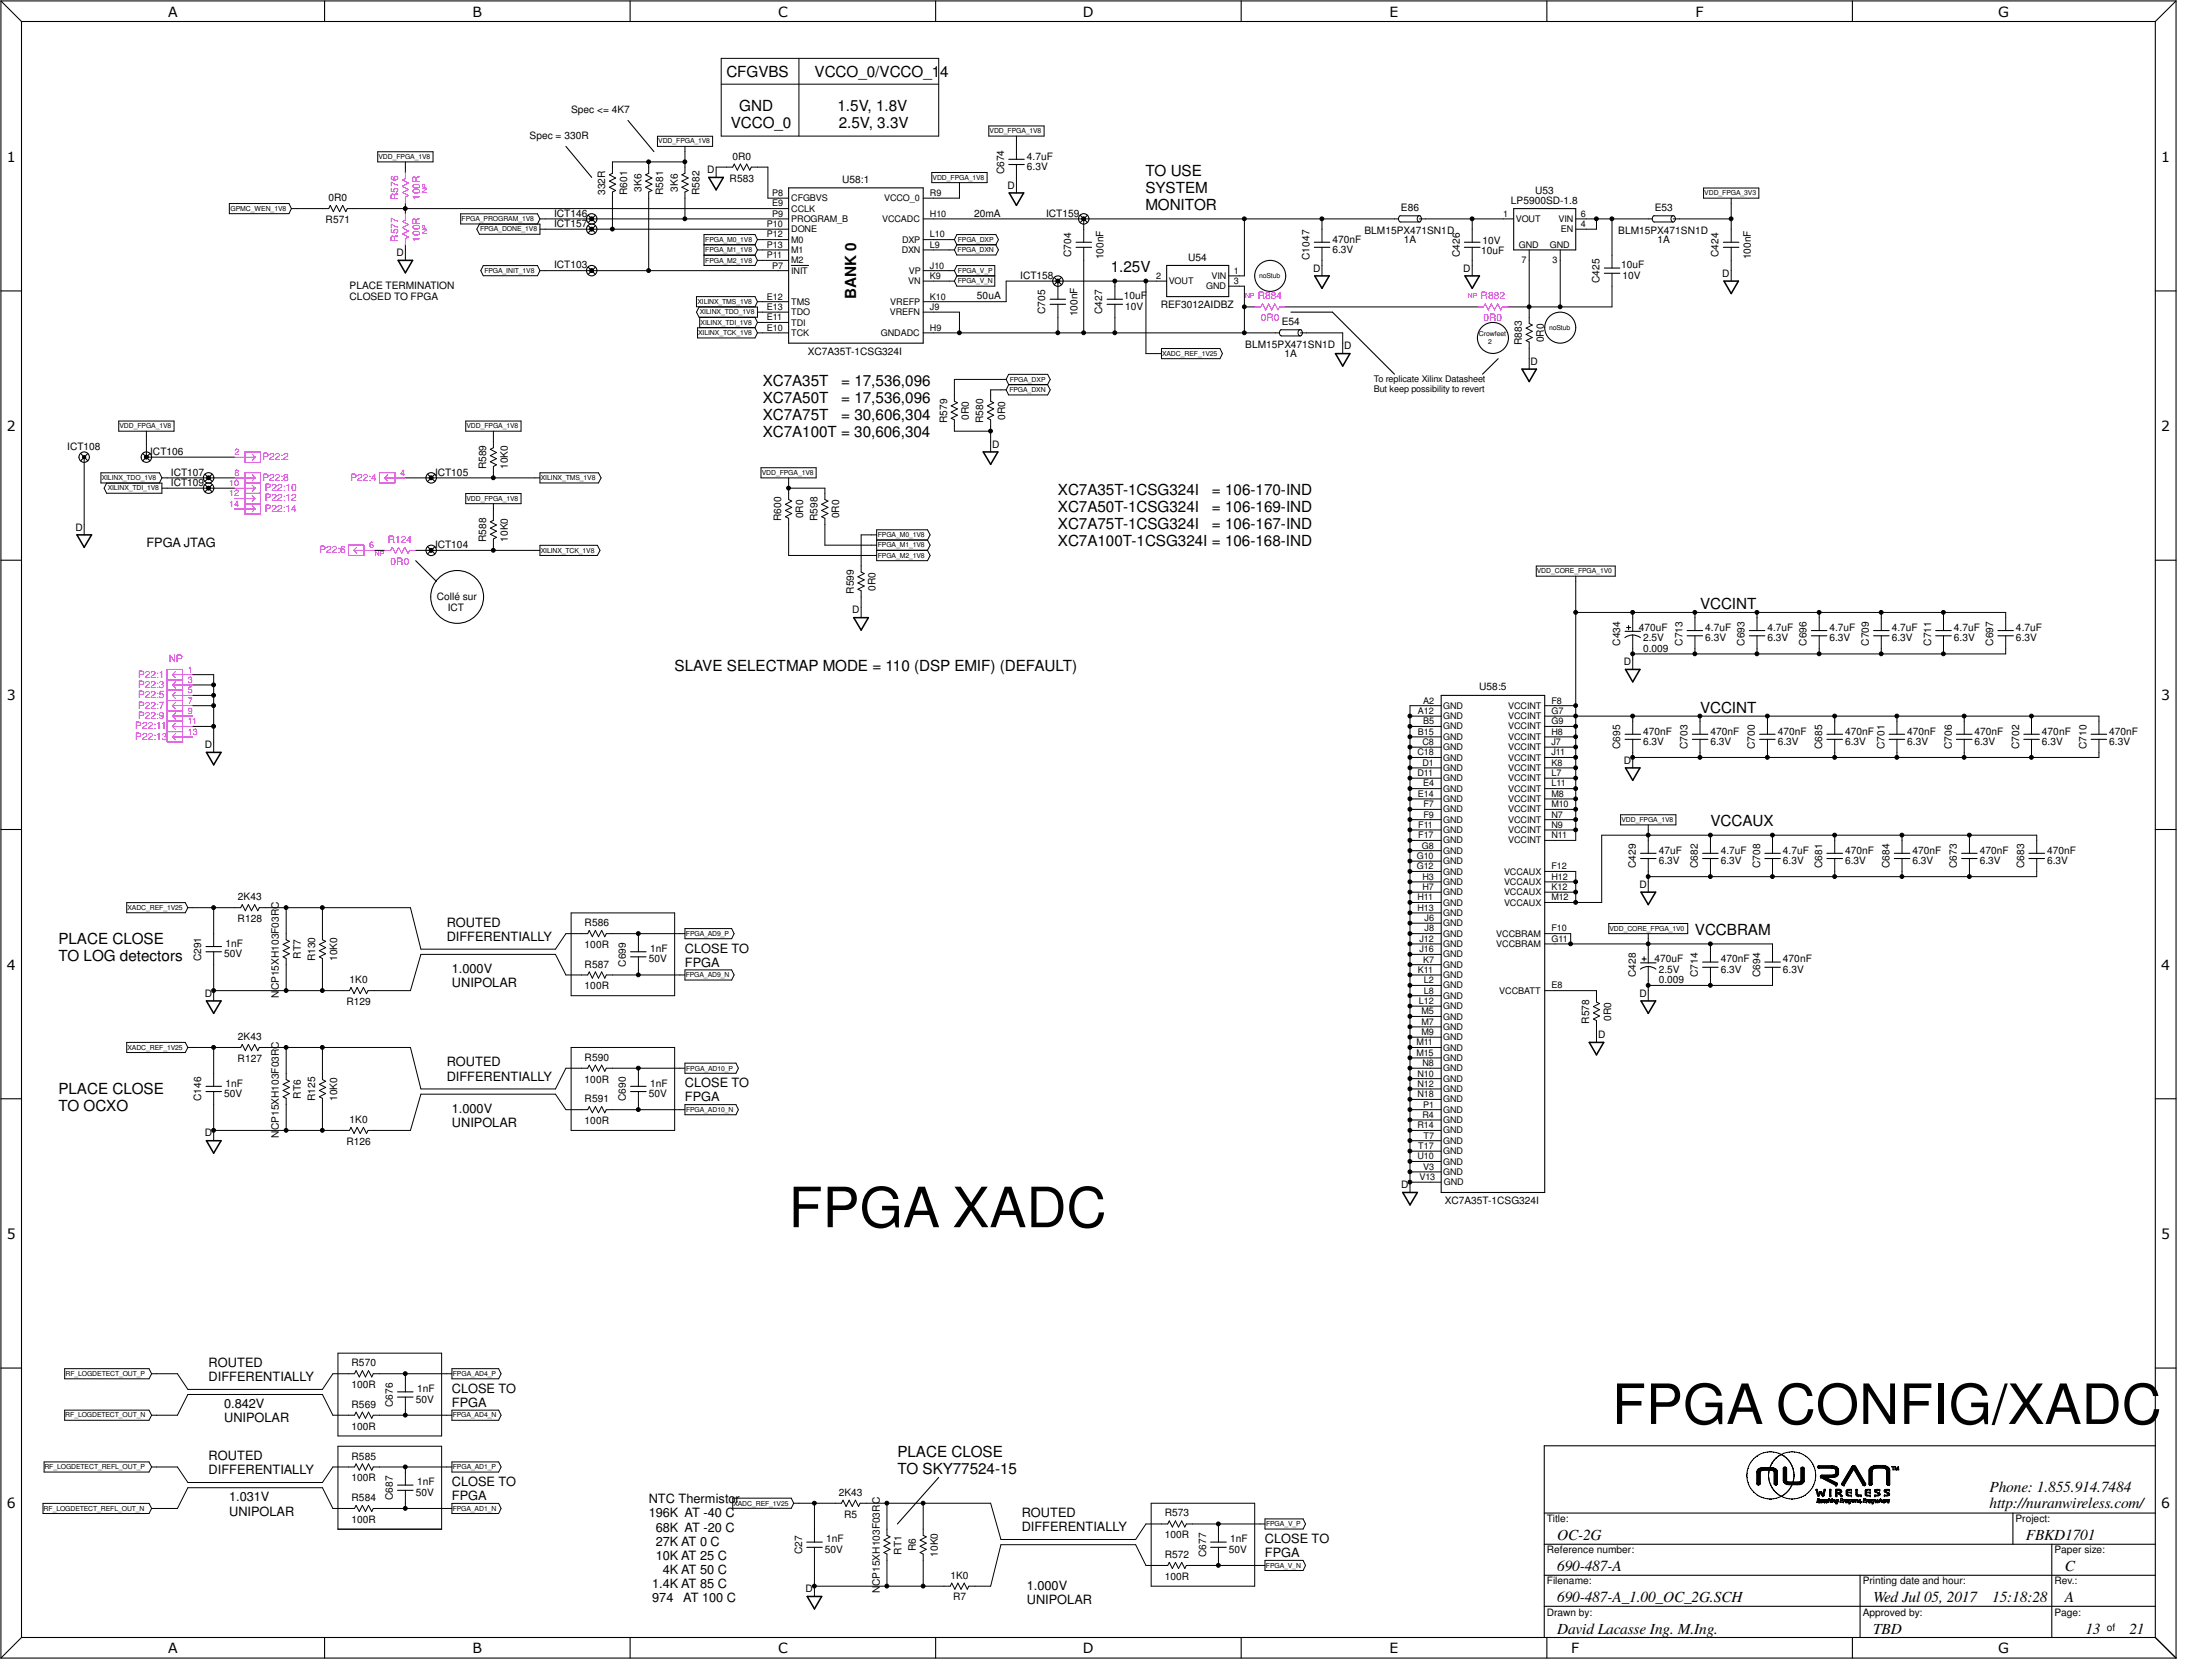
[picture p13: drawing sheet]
<svg xmlns="http://www.w3.org/2000/svg" width="610mm" height="457mm" viewBox="0 0 610 457" stroke-linecap="round" stroke-linejoin="round" font-family="sans-serif">
<defs><g id="words">
<g font-size="15.3">
<text x="217.3" y="338.2">FPGA XADC</text>
<text x="444.2" y="392.4">FPGA CONFIG/XADC</text>
</g>
<g font-size="4.2">
<text x="200.2" y="21.3">CFGVBS</text>
<text x="224.5" y="21.3">VCCO_0/VCCO_14</text>
<text x="201.4" y="35.4">VCCO_0</text>
<text x="203.8" y="30.7">GND</text>
<text x="230.8" y="30.7">1.5V, 1.8V</text>
<text x="231.1" y="35.4">2.5V, 3.3V</text>
<text x="315.7" y="48.4">TO USE</text>
<text x="315.7" y="53.1">SYSTEM</text>
<text x="315.7" y="57.8">MONITOR</text>
<text x="306.1" y="75.1">1.25V</text>
<text x="236" y="82.5" transform="rotate(-90 236 82.5)">BANK 0</text>
<text x="210.2" y="106.4">XC7A35T</text>
<text x="231.8" y="106.4">= 17,536,096</text>
<text x="210.2" y="111.1">XC7A50T</text>
<text x="231.8" y="111.1">= 17,536,096</text>
<text x="210.2" y="115.8">XC7A75T</text>
<text x="231.8" y="115.8">= 30,606,304</text>
<text x="210.2" y="120.5">XC7A100T = 30,606,304</text>
<text x="291.5" y="136.4">XC7A35T-1CSG324I</text>
<text x="334" y="136.4">= 106-170-IND</text>
<text x="291.5" y="141.1">XC7A50T-1CSG324I</text>
<text x="334" y="141.1">= 106-169-IND</text>
<text x="291.5" y="145.8">XC7A75T-1CSG324I</text>
<text x="334" y="145.8">= 106-167-IND</text>
<text x="291.5" y="150.5">XC7A100T-1CSG324I = 106-168-IND</text>
<text x="468.5" y="167.8">VCCINT</text>
<text x="185.9" y="185">SLAVE SELECTMAP MODE = 110 (DSP EMIF) (DEFAULT)</text>
<text x="468.5" y="196.4">VCCINT</text>
<text x="471.4" y="227.8">VCCAUX</text>
<text x="467.1" y="257.7">VCCBRAM</text>
<text x="16.1" y="260.1">PLACE CLOSE</text>
<text x="16.1" y="264.8">TO LOG detectors</text>
<text x="16.1" y="301.5">PLACE CLOSE</text>
<text x="16.1" y="306.2">TO OCXO</text>
<text x="247.3" y="401.4">PLACE CLOSE</text>
<text x="247.3" y="406.1">TO SKY77524-15</text>
<text x="548.3" y="411.2">Phone: 1.855.914.7484</text>
<text x="548.3" y="415.5">http://nuranwireless.com/</text>
<text x="429.1" y="424.5">OC-2G</text>
<text x="558.3" y="424.5">FBKD1701</text>
<text x="429.1" y="433.1">690-487-A</text>
<text x="569" y="433.1">C</text>
<text x="429.1" y="441.6">690-487-A_1.00_OC_2G.SCH</text>
<text x="516.2" y="441.6">Wed Jul 05, 2017</text>
<text x="549" y="441.6">15:18:28</text>
<text x="569" y="441.6">A</text>
<text x="429.1" y="450.2">David Lacasse Ing. M.Ing.</text>
<text x="516.2" y="450.2">TBD</text>
<text x="574.7" y="450.2">13</text>
<text x="586.8" y="450.2">21</text>
</g>
<g font-size="3.9">
<text x="46.4" y="4.6">A</text>
<text x="130.2" y="4.6">B</text>
<text x="214.4" y="4.6">C</text>
<text x="298.4" y="4.6">D</text>
<text x="382.9" y="4.6">E</text>
<text x="467.3" y="4.6">F</text>
<text x="550.7" y="4.6">G</text>
<text x="1.9" y="44.6">1</text>
<text x="595.6" y="44.6">1</text>
<text x="1.9" y="118.8">2</text>
<text x="595.6" y="118.8">2</text>
<text x="1.9" y="193">3</text>
<text x="595.6" y="193">3</text>
<text x="1.9" y="267.3">4</text>
<text x="595.6" y="267.3">4</text>
<text x="1.9" y="341.5">5</text>
<text x="595.6" y="341.5">5</text>
<text x="1.9" y="415.7">6</text>
<text x="595.6" y="415.7">6</text>
<text x="46.4" y="455.6">A</text>
<text x="130.2" y="455.6">B</text>
<text x="214.4" y="455.6">C</text>
<text x="298.4" y="455.6">D</text>
<text x="382.9" y="455.6">E</text>
<text x="433" y="455.6">F</text>
<text x="550.7" y="455.6">G</text>
</g>
<g font-size="3.5">
<text x="40.3" y="150.8">FPGA JTAG</text>
<text x="123.1" y="255.4">ROUTED</text>
<text x="123.1" y="259.2">DIFFERENTIALLY</text>
<text x="188.8" y="262.5">CLOSE TO</text>
<text x="124.5" y="268.2">1.000V</text>
<text x="188.8" y="266.4">FPGA</text>
<text x="124.5" y="272.1">UNIPOLAR</text>
<text x="123.1" y="293.9">ROUTED</text>
<text x="123.1" y="297.8">DIFFERENTIALLY</text>
<text x="188.8" y="299.6">CLOSE TO</text>
<text x="188.8" y="303.5">FPGA</text>
<text x="124.5" y="306.7">1.000V</text>
<text x="124.5" y="310.6">UNIPOLAR</text>
<text x="57.5" y="376.7">ROUTED</text>
<text x="57.5" y="380.6">DIFFERENTIALLY</text>
<text x="124.5" y="383.8">CLOSE TO</text>
<text x="61.8" y="388.1">0.842V</text>
<text x="124.5" y="387.7">FPGA</text>
<text x="61.8" y="392">UNIPOLAR</text>
<text x="57.5" y="402.4">ROUTED</text>
<text x="57.5" y="406.3">DIFFERENTIALLY</text>
<text x="63.2" y="413.8">1.031V</text>
<text x="124.5" y="409.5">CLOSE TO</text>
<text x="124.5" y="413.4">FPGA</text>
<text x="63.2" y="417.7">UNIPOLAR</text>
<text x="178.8" y="414.3">NTC Thermistor</text>
<text x="178.8" y="418.2">196K AT -40 C</text>
<text x="281.6" y="418.1">ROUTED</text>
<text x="180.7" y="422.1">68K AT -20 C</text>
<text x="180.7" y="426">27K AT 0 C</text>
<text x="281.6" y="422">DIFFERENTIALLY</text>
<text x="348.6" y="425.2">CLOSE TO</text>
<text x="180.7" y="429.9">10K AT 25 C</text>
<text x="348.6" y="429.1">FPGA</text>
<text x="179.7" y="437.6">1.4K AT 85 C</text>
<text x="182.7" y="433.7">4K AT 50 C</text>
<text x="179.7" y="441.5">974</text>
<text x="188.3" y="441.5">AT 100 C</text>
<text x="283" y="438.1">1.000V</text>
<text x="283" y="442">UNIPOLAR</text>
</g>
<g font-size="2.8">
<text x="157.4" y="31.2">Spec &lt;= 4K7</text>
<text x="146" y="38.3">Spec = 330R</text>
<text x="194.9" y="47.7">D</text>
<text x="201.8" y="44">0R0</text>
<text x="283" y="46.9">6.3V</text>
<text x="283" y="44">4.7uF</text>
<text x="166.8" y="53.7" transform="rotate(-90 166.8 53.7)">332R</text>
<text x="172.8" y="53.7" transform="rotate(-90 172.8 53.7)">R601</text>
<text x="176.8" y="52.9" transform="rotate(-90 176.8 52.9)">3K6</text>
<text x="182.8" y="53.7" transform="rotate(-90 182.8 53.7)">R581</text>
<text x="186.8" y="52.9" transform="rotate(-90 186.8 52.9)">3K6</text>
<text x="192.8" y="53.7" transform="rotate(-90 192.8 53.7)">R582</text>
<text x="201.1" y="50">R583</text>
<text x="232.1" y="50.4">U58:1</text>
<text x="276.7" y="48" transform="rotate(-90 276.7 48)">C674</text>
<text x="277.7" y="52">D</text>
<text x="423.1" y="53.4">U53</text>
<text x="90.6" y="55.4">0R0</text>
<text x="152.7" y="59.7">ICT146</text>
<text x="268.4" y="59.7">20mA</text>
<text x="288.3" y="59.7">ICT159</text>
<text x="386.1" y="58.1">E86</text>
<text x="416.4" y="56.3">LP5900SD-1.8</text>
<text x="456" y="58.1">E53</text>
<text x="89.7" y="61.4">R571</text>
<text x="152.7" y="62.5">ICT157</text>
<text x="376" y="64.4">BLM15PX471SN1D</text>
<text x="446" y="64.4">BLM15PX471SN1D</text>
<text x="109.3" y="70.6">D</text>
<text x="295.2" y="70.9" transform="rotate(-90 295.2 70.9)">C704</text>
<text x="304.1" y="71.5" transform="rotate(-90 304.1 71.5)">100nF</text>
<text x="327.4" y="72">U54</text>
<text x="360.9" y="71.6" transform="rotate(-90 360.9 71.6)">C1047</text>
<text x="367.2" y="69.7">6.3V</text>
<text x="367.2" y="66.8">470nF</text>
<text x="386.8" y="67">1A</text>
<text x="402.3" y="70.9" transform="rotate(-90 402.3 70.9)">C426</text>
<text x="408.2" y="70">10uF</text>
<text x="408.6" y="67.1">10V</text>
<text x="456.8" y="67">1A</text>
<text x="473.6" y="70.9" transform="rotate(-90 473.6 70.9)">C424</text>
<text x="482.5" y="71.5" transform="rotate(-90 482.5 71.5)">100nF</text>
<text x="152.7" y="74">ICT103</text>
<text x="281.2" y="76.8">ICT158</text>
<text x="361.9" y="74.8">D</text>
<text x="403.3" y="74.8">D</text>
<text x="446.7" y="74">10uF</text>
<text x="447.1" y="76.8">10V</text>
<text x="474.6" y="76.2">D</text>
<text x="96.4" y="79.7">PLACE TERMINATION</text>
<text x="96.4" y="82.8">CLOSED TO FPGA</text>
<text x="269.2" y="82.5">50uA</text>
<text x="309.7" y="82.5">10uF</text>
<text x="440.8" y="78" transform="rotate(-90 440.8 78)">C425</text>
<text x="288.1" y="86.6" transform="rotate(-90 288.1 86.6)">C705</text>
<text x="297" y="87.2" transform="rotate(-90 297 87.2)">100nF</text>
<text x="303.8" y="86.6" transform="rotate(-90 303.8 86.6)">C427</text>
<text x="310.1" y="85.4">10V</text>
<text x="319.9" y="84.8">REF3012AIDBZ</text>
<text x="353.2" y="89.5">E54</text>
<text x="343.2" y="95.8">BLM15PX471SN1D</text>
<text x="419.4" y="95.1" transform="rotate(-90 419.4 95.1)">R883</text>
<text x="425.4" y="94.4" transform="rotate(-90 425.4 94.4)">0R0</text>
<text x="222.6" y="97.8">XC7A35T-1CSG324I</text>
<text x="354" y="98.4">1A</text>
<text x="370.5" y="96.2">D</text>
<text x="421.8" y="100.5">D</text>
<text x="261" y="116.5" transform="rotate(-90 261 116.5)">R579</text>
<text x="267" y="115.7" transform="rotate(-90 267 115.7)">0R0</text>
<text x="271" y="116.5" transform="rotate(-90 271 116.5)">R580</text>
<text x="277" y="115.7" transform="rotate(-90 277 115.7)">0R0</text>
<text x="18.5" y="123.9">ICT108</text>
<text x="41.4" y="125.3">ICT106</text>
<text x="273.4" y="123.4">D</text>
<text x="47.1" y="131.1">ICT107</text>
<text x="119.9" y="131.1">ICT105</text>
<text x="133.9" y="129.4" transform="rotate(-90 133.9 129.4)">R589</text>
<text x="140" y="129.3" transform="rotate(-90 140 129.3)">10K0</text>
<text x="47.1" y="133.9">ICT109</text>
<text x="215.3" y="143.6" transform="rotate(-90 215.3 143.6)">R600</text>
<text x="221.3" y="142.9" transform="rotate(-90 221.3 142.9)">0R0</text>
<text x="225.3" y="143.6" transform="rotate(-90 225.3 143.6)">R598</text>
<text x="231.3" y="142.9" transform="rotate(-90 231.3 142.9)">0R0</text>
<text x="20.8" y="146.2">D</text>
<text x="133.9" y="149.4" transform="rotate(-90 133.9 149.4)">R588</text>
<text x="140" y="149.3" transform="rotate(-90 140 149.3)">10K0</text>
<text x="119.9" y="151">ICT104</text>
<text x="120.4" y="165.3">Collé sur</text>
<text x="235.3" y="163.6" transform="rotate(-90 235.3 163.6)">R599</text>
<text x="241.3" y="162.9" transform="rotate(-90 241.3 162.9)">0R0</text>
<text x="123.4" y="168.4">ICT</text>
<text x="234.9" y="169">D</text>
<text x="451.7" y="173.9">470uF</text>
<text x="469.9" y="173.9">4.7uF</text>
<text x="487.1" y="173.9">4.7uF</text>
<text x="504.2" y="173.9">4.7uF</text>
<text x="521.3" y="173.9">4.7uF</text>
<text x="538.5" y="173.9">4.7uF</text>
<text x="555.6" y="173.9">4.7uF</text>
<text x="446.5" y="177.9" transform="rotate(-90 446.5 177.9)">C434</text>
<text x="452.8" y="176.7">2.5V</text>
<text x="452.8" y="179.6">0.009</text>
<text x="463.6" y="177.9" transform="rotate(-90 463.6 177.9)">C713</text>
<text x="469.9" y="176.7">6.3V</text>
<text x="480.8" y="177.9" transform="rotate(-90 480.8 177.9)">C693</text>
<text x="487.1" y="176.7">6.3V</text>
<text x="497.9" y="177.9" transform="rotate(-90 497.9 177.9)">C696</text>
<text x="504.2" y="176.7">6.3V</text>
<text x="515" y="177.9" transform="rotate(-90 515 177.9)">C709</text>
<text x="521.3" y="176.7">6.3V</text>
<text x="532.2" y="177.9" transform="rotate(-90 532.2 177.9)">C711</text>
<text x="538.5" y="176.7">6.3V</text>
<text x="549.3" y="177.9" transform="rotate(-90 549.3 177.9)">C697</text>
<text x="555.6" y="176.7">6.3V</text>
<text x="447.5" y="183.3">D</text>
<text x="407.7" y="190.3">U58:5</text>
<text x="452.8" y="202.4">470nF</text>
<text x="471.4" y="202.4">470nF</text>
<text x="489.9" y="202.4">470nF</text>
<text x="508.5" y="202.4">470nF</text>
<text x="525.6" y="202.4">470nF</text>
<text x="544.2" y="202.4">470nF</text>
<text x="562.7" y="202.4">470nF</text>
<text x="581.3" y="202.4">470nF</text>
<text x="56.4" y="206.2">D</text>
<text x="446.5" y="206.5" transform="rotate(-90 446.5 206.5)">C695</text>
<text x="452.8" y="205.3">6.3V</text>
<text x="465.1" y="206.5" transform="rotate(-90 465.1 206.5)">C703</text>
<text x="471.4" y="205.3">6.3V</text>
<text x="483.6" y="206.5" transform="rotate(-90 483.6 206.5)">C700</text>
<text x="489.9" y="205.3">6.3V</text>
<text x="502.2" y="206.5" transform="rotate(-90 502.2 206.5)">C685</text>
<text x="508.5" y="205.3">6.3V</text>
<text x="519.3" y="206.5" transform="rotate(-90 519.3 206.5)">C701</text>
<text x="525.6" y="205.3">6.3V</text>
<text x="537.9" y="206.5" transform="rotate(-90 537.9 206.5)">C706</text>
<text x="544.2" y="205.3">6.3V</text>
<text x="556.4" y="206.5" transform="rotate(-90 556.4 206.5)">C702</text>
<text x="562.7" y="205.3">6.3V</text>
<text x="575" y="206.5" transform="rotate(-90 575 206.5)">C710</text>
<text x="581.3" y="205.3">6.3V</text>
<text x="447.5" y="210.4">D</text>
<text x="450.8" y="239.3" transform="rotate(-90 450.8 239.3)">C429</text>
<text x="457.1" y="238.1">6.3V</text>
<text x="457.1" y="235.2">47uF</text>
<text x="467.9" y="239.3" transform="rotate(-90 467.9 239.3)">C682</text>
<text x="474.2" y="238.1">6.3V</text>
<text x="474.2" y="235.2">4.7uF</text>
<text x="485.1" y="239.3" transform="rotate(-90 485.1 239.3)">C708</text>
<text x="491.4" y="238.1">6.3V</text>
<text x="491.4" y="235.2">4.7uF</text>
<text x="502.2" y="239.3" transform="rotate(-90 502.2 239.3)">C681</text>
<text x="508.5" y="238.1">6.3V</text>
<text x="508.5" y="235.2">470nF</text>
<text x="520.7" y="239.3" transform="rotate(-90 520.7 239.3)">C684</text>
<text x="527" y="238.1">6.3V</text>
<text x="527" y="235.2">470nF</text>
<text x="539.3" y="239.3" transform="rotate(-90 539.3 239.3)">C673</text>
<text x="545.6" y="238.1">6.3V</text>
<text x="545.6" y="235.2">470nF</text>
<text x="557.9" y="239.3" transform="rotate(-90 557.9 239.3)">C683</text>
<text x="564.1" y="238.1">6.3V</text>
<text x="564.1" y="235.2">470nF</text>
<text x="451.8" y="244.7">D</text>
<text x="65.6" y="248.1">2K43</text>
<text x="65.5" y="254.1">R128</text>
<text x="161.1" y="255.2">R586</text>
<text x="61.8" y="263.8">50V</text>
<text x="62.1" y="260.9">1nF</text>
<text x="161.1" y="261.2">100R</text>
<text x="179.2" y="262.4">1nF</text>
<text x="55.5" y="265" transform="rotate(-90 55.5 265)">C291</text>
<text x="82.9" y="264.2" transform="rotate(-90 82.9 264.2)">RT7</text>
<text x="86.9" y="265" transform="rotate(-90 86.9 265)">R130</text>
<text x="92.9" y="264.9" transform="rotate(-90 92.9 264.9)">10K0</text>
<text x="161.1" y="266.7">R587</text>
<text x="172.5" y="266.4" transform="rotate(-90 172.5 266.4)">C699</text>
<text x="178.8" y="265.2">50V</text>
<text x="450.8" y="269.2" transform="rotate(-90 450.8 269.2)">C428</text>
<text x="455.9" y="265.2">470uF</text>
<text x="457.1" y="268.1">2.5V</text>
<text x="467.9" y="269.2" transform="rotate(-90 467.9 269.2)">C714</text>
<text x="474.2" y="268.1">6.3V</text>
<text x="474.2" y="265.2">470nF</text>
<text x="485.1" y="269.2" transform="rotate(-90 485.1 269.2)">C694</text>
<text x="491.4" y="268.1">6.3V</text>
<text x="491.4" y="265.2">470nF</text>
<text x="56.4" y="274.7">D</text>
<text x="76.9" y="275" transform="rotate(-90 76.9 275)">NCP15XH103F03RC</text>
<text x="96.4" y="270.9">1K0</text>
<text x="161.1" y="272.7">100R</text>
<text x="451.8" y="274.7">D</text>
<text x="457.1" y="270.9">0.009</text>
<text x="95.5" y="276.9">R129</text>
<text x="444" y="281.3" transform="rotate(-90 444 281.3)">0R0</text>
<text x="65.6" y="286.6">2K43</text>
<text x="437.9" y="282.1" transform="rotate(-90 437.9 282.1)">R578</text>
<text x="440.4" y="286.1">D</text>
<text x="65.5" y="292.7">R127</text>
<text x="161.1" y="292.4">R590</text>
<text x="62.1" y="299.5">1nF</text>
<text x="161.1" y="298.4">100R</text>
<text x="179.2" y="299.5">1nF</text>
<text x="55.5" y="303.5" transform="rotate(-90 55.5 303.5)">C146</text>
<text x="61.8" y="302.3">50V</text>
<text x="82.9" y="302.8" transform="rotate(-90 82.9 302.8)">RT6</text>
<text x="86.9" y="303.5" transform="rotate(-90 86.9 303.5)">R125</text>
<text x="92.9" y="303.4" transform="rotate(-90 92.9 303.4)">10K0</text>
<text x="161.1" y="303.7">R591</text>
<text x="172.5" y="303.5" transform="rotate(-90 172.5 303.5)">C690</text>
<text x="178.8" y="302.3">50V</text>
<text x="96.4" y="309.5">1K0</text>
<text x="161.1" y="309.8">100R</text>
<text x="56.4" y="313.2">D</text>
<text x="76.9" y="313.5" transform="rotate(-90 76.9 313.5)">NCP15XH103F03RC</text>
<text x="95.5" y="315.5">R126</text>
<text x="386.2" y="327.4">D</text>
<text x="398.2" y="331.9">XC7A35T-1CSG324I</text>
<text x="96.9" y="376.6">R570</text>
<text x="96.9" y="382.6">100R</text>
<text x="115" y="383.7">1nF</text>
<text x="96.9" y="387.9">R569</text>
<text x="108.2" y="387.7" transform="rotate(-90 108.2 387.7)">C676</text>
<text x="114.6" y="386.5">50V</text>
<text x="96.9" y="394">100R</text>
<text x="96.9" y="402.3">R585</text>
<text x="96.9" y="408.3">100R</text>
<text x="96.9" y="413.6">R584</text>
<text x="108.2" y="413.4" transform="rotate(-90 108.2 413.4)">C687</text>
<text x="114.6" y="412.2">50V</text>
<text x="115" y="409.4">1nF</text>
<text x="231.1" y="412.2">2K43</text>
<text x="96.9" y="419.7">100R</text>
<text x="232.7" y="418.3">R5</text>
<text x="321" y="417.9">R573</text>
<text x="426.3" y="419.5">Title:</text>
<text x="555.5" y="419.5">Project:</text>
<text x="227.7" y="425.1">1nF</text>
<text x="321" y="424">100R</text>
<text x="339" y="425.1">1nF</text>
<text x="221" y="428.3" transform="rotate(-90 221 428.3)">C27</text>
<text x="227.3" y="427.9">50V</text>
<text x="248.5" y="428.4" transform="rotate(-90 248.5 428.4)">RT1</text>
<text x="252.4" y="427.5" transform="rotate(-90 252.4 427.5)">R6</text>
<text x="258.4" y="429" transform="rotate(-90 258.4 429)">10K0</text>
<text x="321" y="429.3">R572</text>
<text x="332.4" y="429.1" transform="rotate(-90 332.4 429.1)">C677</text>
<text x="338.6" y="427.9">50V</text>
<text x="426.3" y="428.1">Reference number:</text>
<text x="566.2" y="428.1">Paper size:</text>
<text x="261.9" y="435.1">1K0</text>
<text x="321" y="435.4">100R</text>
<text x="426.3" y="436.7">Filename:</text>
<text x="513.3" y="436.7">Printing date and hour:</text>
<text x="566.2" y="436.7">Rev.:</text>
<text x="222" y="438.8">D</text>
<text x="242.4" y="439.1" transform="rotate(-90 242.4 439.1)">NCP15XH103F03RC</text>
<text x="262.6" y="441.1">R7</text>
<text x="426.3" y="445.2">Drawn by:</text>
<text x="513.3" y="445.2">Approved by:</text>
<text x="566.2" y="445.2">Page:</text>
<text x="580.6" y="449.5">of</text>
</g>
<g font-size="2.8" fill="#f0f">
<text x="109.7" y="55.2" transform="rotate(-90 109.7 55.2)">R576</text>
<text x="115.7" y="55.2" transform="rotate(-90 115.7 55.2)">100R</text>
<text x="109.7" y="66.6" transform="rotate(-90 109.7 66.6)">R577</text>
<text x="115.7" y="66.6" transform="rotate(-90 115.7 66.6)">100R</text>
<text x="346.7" y="82.5">R884</text>
<text x="408.1" y="82.5">R882</text>
<text x="347.4" y="88.6">0R0</text>
<text x="408.8" y="88.6">0R0</text>
<text x="72.3" y="126.8">P22:2</text>
<text x="72.3" y="132.5">P22:8</text>
<text x="72.9" y="135.3">P22:10</text>
<text x="96.6" y="132.5">P22:4</text>
<text x="72.9" y="141.1">P22:14</text>
<text x="72.9" y="138.2">P22:12</text>
<text x="106.9" y="149.6">R124</text>
<text x="88" y="152.4">P22:6</text>
<text x="107.7" y="155.6">0R0</text>
<text x="38.1" y="189.6">P22:3</text>
<text x="38.1" y="186.7">P22:1</text>
<text x="38.1" y="195.3">P22:7</text>
<text x="38.1" y="192.4">P22:5</text>
<text x="37.3" y="203.8">P22:13</text>
<text x="37.3" y="201">P22:11</text>
<text x="38.1" y="198.1">P22:9</text>
</g>
<g font-size="2.5">
<text x="212.8" y="59.7">P9</text>
<text x="212.8" y="54">P8</text>
<text x="212.8" y="56.9">E9</text>
<text x="218.1" y="55.5">CFGBVS</text>
<text x="218.1" y="58.3">CCLK</text>
<text x="243.6" y="55.5">VCCO_0</text>
<text x="256.3" y="59.7">H10</text>
<text x="256.3" y="54">R9</text>
<text x="414.3" y="59.7">1</text>
<text x="435.7" y="59.7">6</text>
<text x="211.3" y="65.4">P12</text>
<text x="211.3" y="62.6">P10</text>
<text x="218.1" y="64">DONE</text>
<text x="218.1" y="61.2">PROGRAM_B</text>
<text x="243.1" y="61.2">VCCADC</text>
<text x="256.3" y="65.4">L10</text>
<text x="417.7" y="61.2">VOUT</text>
<text x="429.5" y="61.2">VIN</text>
<text x="430.1" y="64">EN</text>
<text x="435.7" y="62.6">4</text>
<text x="211.3" y="68.3">P13</text>
<text x="211.3" y="71.2">P11</text>
<text x="218.1" y="69.7">M1</text>
<text x="218.1" y="66.9">M0</text>
<text x="248.5" y="69.7">DXN</text>
<text x="248.6" y="66.9">DXP</text>
<text x="256.3" y="68.3">L9</text>
<text x="418.6" y="68.3">GND</text>
<text x="427.1" y="68.3">GND</text>
<text x="212.8" y="74">P7</text>
<text x="218.1" y="72.6">M2</text>
<text x="218.1" y="75.4">INIT</text>
<text x="250.4" y="75.4">VP</text>
<text x="256.3" y="76.9">K9</text>
<text x="256.3" y="74">J10</text>
<text x="318.6" y="76.9">2</text>
<text x="333.8" y="76.9">VIN</text>
<text x="340.1" y="75.4">1</text>
<text x="419.3" y="72.6">7</text>
<text x="427.9" y="72.6">3</text>
<text x="211.3" y="82.5">E12</text>
<text x="218.1" y="84">TMS</text>
<text x="245.4" y="84">VREFP</text>
<text x="250.3" y="78.3">VN</text>
<text x="256.3" y="82.5">K10</text>
<text x="322.1" y="78.3">VOUT</text>
<text x="332.4" y="79.7">GND</text>
<text x="340.1" y="78.3">3</text>
<text x="211.3" y="85.4">E13</text>
<text x="211.3" y="88.3">E11</text>
<text x="218.1" y="86.9">TDO</text>
<text x="218.1" y="89.7">TDI</text>
<text x="245.2" y="86.9">VREFN</text>
<text x="256.3" y="85.4">J9</text>
<text x="211.3" y="91.1">E10</text>
<text x="218.1" y="92.5">TCK</text>
<text x="242.8" y="92.5">GNDADC</text>
<text x="256.3" y="91.1">H9</text>
<text x="378.6" y="105.4">To replicate Xilinx Datasheet</text>
<text x="378.6" y="108.2">But keep possibility to revert</text>
<text x="390.7" y="196.8">A12</text>
<text x="392.2" y="193.9">A2</text>
<text x="397.7" y="195.3">GND</text>
<text x="415.6" y="195.3">VCCINT</text>
<text x="427.6" y="193.9">F8</text>
<text x="427.6" y="196.8">G7</text>
<text x="390.7" y="202.5">B15</text>
<text x="392.2" y="199.6">B5</text>
<text x="397.7" y="201">GND</text>
<text x="397.7" y="198.2">GND</text>
<text x="397.7" y="203.9">GND</text>
<text x="415.6" y="201">VCCINT</text>
<text x="415.6" y="198.2">VCCINT</text>
<text x="415.6" y="203.9">VCCINT</text>
<text x="427.6" y="199.6">G9</text>
<text x="427.6" y="202.5">H8</text>
<text x="390.6" y="208.2">C18</text>
<text x="392" y="205.3">C8</text>
<text x="397.7" y="206.8">GND</text>
<text x="397.7" y="209.6">GND</text>
<text x="415.6" y="209.6">VCCINT</text>
<text x="415.6" y="206.8">VCCINT</text>
<text x="427.6" y="208.2">J11</text>
<text x="427.6" y="205.3">J7</text>
<text x="390.6" y="213.9">D11</text>
<text x="392" y="211">D1</text>
<text x="397.7" y="212.5">GND</text>
<text x="397.7" y="215.3">GND</text>
<text x="415.6" y="215.3">VCCINT</text>
<text x="415.6" y="212.5">VCCINT</text>
<text x="427.6" y="213.9">L7</text>
<text x="427.6" y="211">K8</text>
<text x="390.7" y="219.6">E14</text>
<text x="392.2" y="216.7">E4</text>
<text x="397.7" y="218.1">GND</text>
<text x="397.7" y="221">GND</text>
<text x="415.6" y="218.1">VCCINT</text>
<text x="415.6" y="221">VCCINT</text>
<text x="427.6" y="216.7">L11</text>
<text x="427.6" y="219.6">M8</text>
<text x="392.3" y="225.3">F9</text>
<text x="392.3" y="222.5">F7</text>
<text x="397.7" y="226.7">GND</text>
<text x="397.7" y="223.9">GND</text>
<text x="415.6" y="226.7">VCCINT</text>
<text x="415.6" y="223.9">VCCINT</text>
<text x="427.6" y="225.3">N7</text>
<text x="427.6" y="222.5">M10</text>
<text x="390.9" y="228.1">F11</text>
<text x="390.9" y="231">F17</text>
<text x="391.9" y="233.8">G8</text>
<text x="397.7" y="229.6">GND</text>
<text x="397.7" y="232.5">GND</text>
<text x="415.6" y="229.6">VCCINT</text>
<text x="415.6" y="232.5">VCCINT</text>
<text x="427.6" y="228.1">N9</text>
<text x="427.6" y="231">N11</text>
<text x="390.4" y="239.6">G12</text>
<text x="390.4" y="236.7">G10</text>
<text x="397.7" y="235.3">GND</text>
<text x="397.7" y="238.1">GND</text>
<text x="427.6" y="239.6">F12</text>
<text x="392" y="242.4">H3</text>
<text x="392" y="245.3">H7</text>
<text x="397.7" y="243.8">GND</text>
<text x="397.7" y="241">GND</text>
<text x="414.5" y="243.8">VCCAUX</text>
<text x="414.5" y="241">VCCAUX</text>
<text x="427.6" y="242.4">H12</text>
<text x="427.6" y="245.3">K12</text>
<text x="390.6" y="251">H13</text>
<text x="390.6" y="248.1">H11</text>
<text x="397.7" y="246.7">GND</text>
<text x="397.7" y="249.6">GND</text>
<text x="414.5" y="246.7">VCCAUX</text>
<text x="414.5" y="249.6">VCCAUX</text>
<text x="427.6" y="248.1">M12</text>
<text x="392.6" y="253.8">J6</text>
<text x="392.6" y="256.7">J8</text>
<text x="397.7" y="252.4">GND</text>
<text x="397.7" y="255.3">GND</text>
<text x="427.6" y="256.7">F10</text>
<text x="391.2" y="259.5">J12</text>
<text x="391.2" y="262.4">J16</text>
<text x="397.7" y="261">GND</text>
<text x="397.7" y="258.1">GND</text>
<text x="397.7" y="263.8">GND</text>
<text x="412.4" y="261">VCCBRAM</text>
<text x="412.4" y="258.1">VCCBRAM</text>
<text x="427.6" y="259.5">G11</text>
<text x="390.7" y="268.1">K11</text>
<text x="392.2" y="265.3">K7</text>
<text x="397.7" y="269.5">GND</text>
<text x="397.7" y="266.7">GND</text>
<text x="392.4" y="273.8">L8</text>
<text x="392.4" y="271">L2</text>
<text x="397.7" y="275.3">GND</text>
<text x="397.7" y="272.4">GND</text>
<text x="413.2" y="273.8">VCCBATT</text>
<text x="427.6" y="272.4">E8</text>
<text x="391" y="276.7">L12</text>
<text x="391.8" y="279.5">M5</text>
<text x="397.7" y="278.1">GND</text>
<text x="397.7" y="281">GND</text>
<text x="391.8" y="285.2">M9</text>
<text x="391.8" y="282.4">M7</text>
<text x="397.7" y="286.7">GND</text>
<text x="397.7" y="283.8">GND</text>
<text x="390.4" y="288.1">M11</text>
<text x="390.4" y="291">M15</text>
<text x="392" y="293.8">N8</text>
<text x="397.7" y="289.5">GND</text>
<text x="397.7" y="292.4">GND</text>
<text x="390.6" y="296.7">N10</text>
<text x="390.6" y="299.5">N12</text>
<text x="397.7" y="295.2">GND</text>
<text x="397.7" y="298.1">GND</text>
<text x="390.6" y="302.4">N18</text>
<text x="392.2" y="305.2">P1</text>
<text x="397.7" y="303.8">GND</text>
<text x="397.7" y="300.9">GND</text>
<text x="390.6" y="310.9">R14</text>
<text x="392" y="308.1">R4</text>
<text x="397.7" y="309.5">GND</text>
<text x="397.7" y="306.7">GND</text>
<text x="390.9" y="316.7">T17</text>
<text x="392.3" y="313.8">T7</text>
<text x="397.7" y="312.4">GND</text>
<text x="397.7" y="315.2">GND</text>
<text x="390.6" y="319.5">U10</text>
<text x="392.2" y="322.4">V3</text>
<text x="397.7" y="318.1">GND</text>
<text x="397.7" y="320.9">GND</text>
<text x="397.7" y="323.8">GND</text>
<text x="391.2" y="325.2">V13</text>
<text x="397.9" y="326.6">GND</text>
</g>
<g font-size="2.5" fill="#f0f">
<text x="64.6" y="125.4">2</text>
<text x="64.6" y="131.1">8</text>
<text x="110.3" y="131.1">4</text>
<text x="63.2" y="133.9">10</text>
<text x="63.2" y="136.8">12</text>
<text x="63.2" y="139.7">14</text>
<text x="101.7" y="151.1">6</text>
<text x="51.8" y="185.3">1</text>
<text x="51.8" y="188.2">3</text>
<text x="51.8" y="191.1">5</text>
<text x="51.8" y="193.9">7</text>
<text x="51.8" y="196.8">9</text>
<text x="51.8" y="202.5">13</text>
<text x="51.8" y="199.6">11</text>
</g>
<g font-size="1.9">
<text x="181.4" y="39.5">VDD_FPGA_1V8</text>
<text x="272.7" y="36.7">VDD_FPGA_1V8</text>
<text x="104.3" y="43.8">VDD_FPGA_1V8</text>
<text x="257" y="49.5">VDD_FPGA_1V8</text>
<text x="469.7" y="53.8">VDD_FPGA_3V3</text>
<text x="63.5" y="58.1">GPMC_WEN_1V8</text>
<text x="127.2" y="60.9">FPGA_PROGRAM_1V8</text>
<text x="132.3" y="63.8">FPGA_DONE_1V8</text>
<text x="194.4" y="66.6">FPGA_M0_1V8</text>
<text x="194.4" y="69.5">FPGA_M1_1V8</text>
<text x="263.9" y="69.5">FPGA_DXN</text>
<text x="263.9" y="66.6">FPGA_DXP</text>
<text x="133.5" y="75.2">FPGA_INIT_1V8</text>
<text x="194.4" y="72.3">FPGA_M2_1V8</text>
<text x="264" y="75.2">FPGA_V_P</text>
<text x="347" y="76.6">noStub</text>
<text x="192.2" y="83.8">XILINX_TMS_1V8</text>
<text x="263.9" y="78.1">FPGA_V_N</text>
<text x="192.9" y="86.6">XILINX_TDO_1V8</text>
<text x="193.1" y="89.5">XILINX_TDI_1V8</text>
<text x="192.4" y="92.3">XILINX_TCK_1V8</text>
<text x="407.6" y="92.7">Crowfeet</text>
<text x="410.1" y="94.8">2</text>
<text x="426.9" y="90.9">noStub</text>
<text x="320.3" y="98">XADC_REF_1V25</text>
<text x="278.3" y="105.2">FPGA_DXP</text>
<text x="278.2" y="108">FPGA_DXN</text>
<text x="32.9" y="118.1">VDD_FPGA_1V8</text>
<text x="128.6" y="118.1">VDD_FPGA_1V8</text>
<text x="209.9" y="130.9">VDD_FPGA_1V8</text>
<text x="28" y="132.3">XILINX_TDO_1V8</text>
<text x="29.7" y="135.1">XILINX_TDI_1V8</text>
<text x="149.1" y="132.3">XILINX_TMS_1V8</text>
<text x="128.6" y="138">VDD_FPGA_1V8</text>
<text x="241.9" y="148">FPGA_M0_1V8</text>
<text x="149" y="152.3">XILINX_TCK_1V8</text>
<text x="241.9" y="153.7">FPGA_M2_1V8</text>
<text x="241.9" y="150.8">FPGA_M1_1V8</text>
<text x="423.5" y="158">VDD_CORE_FPGA_1V0</text>
<text x="446.9" y="226.5">VDD_FPGA_1V8</text>
<text x="35.1" y="250.7">XADC_REF_1V25</text>
<text x="189" y="257.9">FPGA_AD9_P</text>
<text x="443.5" y="256.5">VDD_CORE_FPGA_1V0</text>
<text x="189" y="269.3">FPGA_AD9_N</text>
<text x="35.1" y="289.3">XADC_REF_1V25</text>
<text x="189.1" y="295">FPGA_AD10_P</text>
<text x="189.1" y="306.4">FPGA_AD10_N</text>
<text x="18" y="379.2">RF_LOGDETECT_OUT_P</text>
<text x="124.8" y="379.2">FPGA_AD4_P</text>
<text x="18" y="390.6">RF_LOGDETECT_OUT_N</text>
<text x="124.8" y="390.6">FPGA_AD4_N</text>
<text x="12.2" y="404.9">RF_LOGDETECT_REFL_OUT_P</text>
<text x="124.8" y="404.9">FPGA_AD1_P</text>
<text x="12" y="416.3">RF_LOGDETECT_REFL_OUT_N</text>
<text x="124.8" y="416.3">FPGA_AD1_N</text>
<text x="202.1" y="414.9">XADC_REF_1V25</text>
<text x="348.9" y="420.6">FPGA_V_P</text>
<text x="348.9" y="432">FPGA_V_N</text>
</g>
<g font-size="1.9" fill="#f0f">
<text x="117.7" y="53.2" transform="rotate(-90 117.7 53.2)">NP</text>
<text x="117.7" y="64.6" transform="rotate(-90 117.7 64.6)">NP</text>
<text x="343.1" y="82">NP</text>
<text x="404.5" y="82">NP</text>
<text x="103.3" y="153.3">NP</text>
</g>
</g></defs>
<g fill="none" stroke="#000" stroke-width=".28">
<path d="M198.8 16.1h59.9v21.4h-59.9zM220.2 16.1v21.4M181.2 37.5h15.2v2.8h-15.2zM198.8 23.2h59.9M272.5 34.7h15.2v2.8h-15.2zM280.1 37.5v6.4M63.2 56.1h16.4l.7 1.4-.7 1.4h-16.4zM80.3 57.5h10.3l.4-.9 .9 1.7 .8-1.7 .9 1.7 .8-1.7 .9 1.7 .4-.8h121.6M104.1 41.8h15.2v2.8h-15.2zM111.7 44.6v2.9M111.7 56v2.9M178.8 44.6v3.2l-.9 .4 1.8 .9-1.8 .8 1.8 .9-1.8 .8 1.8 .9-.9 .4v21.7"/>
<path d="M188.8 44.6h-20v3.2l-.9 .4 1.8 .9-1.8 .8 1.8 .9-1.8 .8 1.8 .9-.9 .4v10.3M188.8 40.3v7.5l-.9 .4 1.8 .9-1.8 .8 1.8 .9-1.8 .8 1.8 .9-.9 .4v7.4M197.4 48.9v-2.8h4.5l.5-.9 .8 1.7 .8-1.7 .9 1.7 .9-1.7 .8 1.7 .5-.8h4.5v8.5h5.7M256.8 47.5h15.2v2.8h-15.2zM264.4 50.3v4.3h-10M280.1 45.3v7.9M385.7 59.6l-.3 .7 .3 .7M390.8 59.5h.7M390.9 59.6l-.3 .7 .3 .7M391.2 59.5h-5.5M391.4 59.6l.4 .7-.4 .7M455.6 59.6l-.3 .7 .3 .7"/>
<path d="M460.8 59.5h.6M460.8 59.6l-.3 .7 .3 .7M461.1 59.5h-5.5M461.4 59.6l.3 .7-.3 .7M469.5 51.8h15.2v2.8h-15.2zM477.1 54.6v12.2M111.7 67.5v4.3M133.2 73.2h14.9l.7 1.4-.7 1.4h-14.9l-.7-1.4zM148.8 60.3l-.7-1.4h-21.1v2.8l21.8 .1v2.8h-16.7l-.7-1.4 .7-1.4M148.8 74.6h68.5M148.8 63.2h68.5M148.8 60.3h68.5"/>
<path d="M148.8 60.3l-.7 1.4M194 70.4h14.1l.6 1.4-.6 1.4h-14.1zM194 67.4h14.1M208.1 67.5l.6 1.4M208.7 71.8h8.6M208.7 66h8.6M208.7 68.9h8.6M208.7 66l-.6-1.4h-14.1v5.7h14.1l.6-1.4M208.7 66l-.6 1.4M218.1 73.2h4.7M254.4 66h8.6M254.4 68.9h8.6"/>
<path d="M254.4 77.5h8.6M254.4 74.6h8.6M254.4 60.3h131M263 66l.7-1.4h10.7l.8 1.4-.8 1.4M263 66l.7 1.4M263.7 76.1h10.5v2.8h-10.5l-.7-1.4zM263.7 73.2h10.5v2.8h-10.5l-.7-1.4zM263.7 67.4h10.7M263.7 67.5l-.7 1.4M274.4 67.5l.8 1.4-.8 1.4h-10.7l-.7-1.4M291.5 77.5v5M298.7 60.3v6.5"/>
<path d="M298.7 68.2v23.5M307.3 77.5v5M315.8 77.5v20h4.3M321.5 77.5h-44.2v5.6h-22.9M338.6 78.9h4.3v12.8M342.9 60.3v15.7h-4.3M364.3 60.3v6.5M364.3 68.2v7.8M385.7 61.1l5.5 .1M390.8 61.1h.7M391.2 60.3h26M405.7 60.3v6.5"/>
<path d="M405.7 68.2v7.8M421.4 68.9v20.3l.9 .4-1.7 .8 1.7 .9-1.7 .9 1.7 .8-1.7 .9 .8 .4v7.4M430 68.9v15.7M434.3 60.3h21.1M440 60.3v2.9h-5.7M444.2 75.3v9.3h-28.5M444.2 60.3v13.6M455.6 61.1l5.5 .1M460.8 61.1h.6M461.1 60.3h16M477.1 68.2v9.3M191.9 81.7h16.2l.6 1.4-.6 1.4h-16.2z"/>
<path d="M192.2 90.3h15.9l.6 1.4-.6 1.4h-15.9zM192.7 84.6h16v2.8h-16l-.8-1.4zM192.8 87.5v2.8h15.3l.6-1.4M208.1 87.5l.6 1.4M208.7 88.9h8.6M208.7 91.7h8.6M208.7 83.1h8.6M208.7 86h8.6M254.4 91.7h98.2M254.4 86h10v5.7M291.5 83.9v7.8M307.3 83.9v7.8"/>
<path d="M320.1 96.1h16.1l.7 1.4-.7 1.3h-16.1zM342.9 84.6h2.9M352.8 92.5l5.6 .1M352.9 91l-.3 .7 .3 .8M354.3 84.6h52.9M358.4 90.9h-5.6M358.4 91.7h11.6v5.8M358.6 91l.3 .7-.3 .8M358.6 90.9a.78 .78 0 0 0-.9 .8 .78 .78 0 0 0 .9 .8M32.7 116h15.3v2.8h-15.3zM40.3 118.8v7.2h24.3M128.4 116h15.2v2.8h-15.2z"/>
<path d="M136 118.8v4.6l-.9 .4 1.7 .9-1.7 .9 1.7 .8-1.7 .9 1.7 .8-.8 .5v3.1M277.3 104.6h-14.3v6l.9 .4-1.8 .8 1.8 .9-1.8 .9 1.8 .8-1.8 .9 .9 .4v3.1h10M277.3 107.4h-4.3v3.2l.9 .4-1.8 .8 1.8 .9-1.8 .9 1.8 .8-1.8 .9 .9 .4v8.8M278 103.2h10.7l.7 1.4-.7 1.4h-10.7l-.7-1.4zM278 106h10.7l.7 1.4-.7 1.4h-10.7l-.7-1.4zM23.4 126h-.2v21.4M44.6 134.5h20M44.6 131.7l-.7-1.4h-16.1v2.8h16.8v2.8h-15.2l-.7-1.4 .7-1.4M44.6 131.7h20M44.6 131.7l-.7 1.4M111.7 131.7h37.1M128.4 136h15.2v2.8h-15.2z"/>
<path d="M136 138.8v4.6l-.9 .4 1.7 .9-1.7 .8 1.7 .9-1.7 .8 1.7 .9-.8 .4v3.2M148.8 130.3h16.1l.8 1.4-.8 1.4h-16.1zM209.7 128.9h15.2v2.8h-15.2zM217.3 134.5h10v3.2l.9 .4-1.8 .9 1.8 .8-1.8 .9 1.8 .8-1.8 .9 .9 .4v7.4h14.3M217.3 131.7v6l.9 .4-1.7 .9 1.7 .8-1.7 .9 1.7 .8-1.7 .9 .8 .4v10.3h24.3M103.1 151.7h2.9M114.6 151.7h34.2M148.8 150.3h15.8l.8 1.4-.8 1.4h-15.8zM241.6 147.4h-4.3v10.2l.9 .5-1.8 .9 1.8 .8-1.8 .9 1.8 .8-1.8 .9 .9 .4v7.4M241.6 148.8h14M255.6 148.8l.7-1.4-.7-1.4h-14v8.5h14l.7-1.4-.7-1.4h-14M255.6 148.8l.7 1.4-.7 1.4h-14"/>
<path d="M423.4 156h21.7v2.8h-21.7zM434.3 158.8v72.8h-8.6M434.3 168.8h118.4v5M450 168.8v5.3M450 174.9v9.6M467.1 168.8v5M467.1 175.2v5M484.2 168.8v5M484.2 175.2v5M501.4 168.8v5M501.4 175.2v5M518.5 168.8v5"/>
<path d="M518.5 175.2v5M535.6 168.8v5M535.6 175.2v5M552.7 175.2v5h-102.7M53.2 185.9h5.7v21.4M53.2 194.5h5.7M53.2 191.6h5.7M53.2 188.8h5.7M388.6 197.4h8.6M397.2 194.5h-8.6v134.1M425.7 197.4h152.7v5M425.7 194.5h8.6"/>
<path d="M450 197.4v5M468.5 197.4v5M487.1 197.4v5M505.6 197.4v5M522.8 197.4v5M541.3 197.4v5M559.9 197.4v5M53.2 200.2h5.7M388.6 217.3h8.6M388.6 208.7h8.6M388.6 211.6h8.6M388.6 200.2h8.6"/>
<path d="M388.6 203.1h8.6M388.6 205.9h8.6M388.6 214.5h8.6M425.7 217.3h8.6M425.7 208.7h8.6M425.7 211.6h8.6M425.7 200.2h8.6M425.7 203.1h8.6M425.7 205.9h8.6M425.7 214.5h8.6M450 203.8v7.8M468.5 203.8v4.9"/>
<path d="M487.1 203.8v4.9M505.6 203.8v4.9M522.8 203.8v4.9M541.3 203.8v4.9M559.9 203.8v4.9M578.4 203.8v4.9h-128.4M388.6 234.4h8.6M388.6 237.3h8.6M388.6 225.9h8.6M388.6 228.7h8.6M388.6 220.2h8.6M388.6 231.6h8.6"/>
<path d="M388.6 223.1h8.6M425.7 225.9h8.6M425.7 228.7h8.6M425.7 220.2h8.6M425.7 223.1h8.6M446.6 224.5h15.3v2.8h-15.3zM454.2 227.3v7.9M454.2 236.6v9.3M471.4 230.2v5M471.4 236.6v5M488.5 230.2v5M488.5 236.6v5"/>
<path d="M505.6 230.2v5M505.6 236.6v5M524.2 230.2v5M524.2 236.6v5M542.8 230.2v5M542.8 236.6v5M561.3 235.2v-5h-119.9v18.5h-15.7M561.3 236.6v5h-107.1M34.9 248.8h16.2l.7 1.3-.7 1.4h-16.2zM51.8 250.1h14.5l.5-.8 .8 1.7 .9-1.7 .8 1.7 .9-1.7 .8 1.7 .5-.9h41.6l2.9 11.5h37.1l2.9-4.3h6l.4-.9 .8 1.7 .9-1.7 .8 1.7 .9-1.7 .9 1.7 .4-.8h21.7M58.9 250.1v10.8M78.9 250.1v8.9l.9 .4-1.8 .9 1.8 .9-1.8 .8 1.8 .8-1.8 .9 .9 .5v8.8"/>
<path d="M88.9 250.1v8.9l.8 .4-1.7 .9 1.7 .9-1.7 .8 1.7 .8-1.7 .9 .9 .5v8.8M157.4 251.6h28.5v22.8h-28.5zM175.9 257.3v5M188.8 255.9h12.8l.7 1.4-.7 1.4h-12.8zM388.6 248.7h8.6M388.6 251.6h8.6M388.6 254.4h8.6M388.6 243h8.6M388.6 245.9h8.6M388.6 257.3h8.6M388.6 240.2h8.6M425.7 240.2h8.6v8.5"/>
<path d="M425.7 257.3h7.2v2.8M425.7 243h8.6M425.7 245.9h8.6M443.4 254.5h21.7v2.8h-21.7zM454.2 257.3v8.1M58.9 262.3v13.5M175.9 263.7v5M188.8 267.3h12.8l.7 1.4-.7 1.4h-12.8zM188.8 268.7h-21.7l-.4 .9-.9-1.8-.9 1.8-.8-1.8-.9 1.8-.8-1.8-.4 .9h-6l-2.9-5.7h-37.1l-2.9 10h-11.7l-.4 .9-.8-1.8-.9 1.8-.9-1.8-.8 1.8-.9-1.8-.4 .9h-37.4M388.6 268.7h8.6M388.6 277.3h8.6M388.6 271.6h8.6"/>
<path d="M388.6 260.1h8.6M388.6 263h8.6M388.6 265.9h8.6M388.6 274.4h8.6M425.7 260.1h62.8v5M425.7 273h14.3v3.1l.8 .5-1.7 .8 1.7 .9-1.7 .8 1.7 .9-1.7 .8 .9 .5v6M454.2 266.3v9.5M471.4 260.1v5M471.4 266.6v5M488.5 266.6v5h-34.3M34.9 287.3h16.2l.7 1.4-.7 1.4h-16.2zM51.8 288.7h14.5l.5-.9 .8 1.8 .9-1.8 .8 1.8 .9-1.8 .8 1.8 .5-.9h41.6l2.9 11.4h37.1l2.9-5.7h6l.4-.9 .8 1.7 .9-1.7 .8 1.7 .9-1.7 .9 1.7 .4-.8h21.7"/>
<path d="M58.9 288.7v10.7M78.9 288.7v8.8l.9 .5-1.8 .8 1.8 .9-1.8 .8 1.8 .9-1.8 .9 .9 .4v8.8M88.9 288.7v8.8l.8 .5-1.7 .8 1.7 .9-1.7 .8 1.7 .9-1.7 .9 .9 .4v8.8M157.4 288.7h28.5v22.8h-28.5zM175.9 294.4v5M188.8 293h14l.7 1.4-.7 1.4h-14zM388.6 288.7h8.6M388.6 294.4h8.6M388.6 297.3h8.6M388.6 285.8h8.6M388.6 280.1h8.6M388.6 283h8.6"/>
<path d="M388.6 291.5h8.6M58.9 300.8v13.6M175.9 300.8v5M188.8 305.8h-21.7l-.4 .9-.9-1.7-.9 1.7-.8-1.7-.9 1.7-.8-1.7-.4 .8h-6l-2.9-4.3h-37.1l-2.9 10h-11.7l-.4 .9-.8-1.7-.9 1.7-.9-1.7-.8 1.7-.9-1.7-.4 .8h-37.4M188.8 304.4h14l.7 1.4-.7 1.4h-14zM388.6 311.5h8.6M388.6 305.8h8.6M388.6 314.4h8.6M388.6 303h8.6M388.6 300.1h8.6M388.6 308.7h8.6M388.6 317.2h8.6"/>
<path d="M388.6 320.1h8.6M388.6 323h8.6M388.6 325.8h8.6M17.8 377.2h23.3l.7 1.4-.7 1.4h-23.3zM41.8 378.6h7.1l2.9 4.3h37.1l2.8-4.3h6l.4-.9 .9 1.8 .9-1.8 .8 1.8 .9-1.8 .8 1.8 .5-.9h21.6M93.1 372.9h28.6v22.8h-28.6zM111.7 378.6v5M124.5 377.2h12.9l.7 1.4-.7 1.4h-12.9zM17.8 388.6h23.3l.7 1.4-.7 1.4h-23.3zM41.8 390h7.1l2.9-5.7h37.1l2.8 5.7h6l.4-.8 .9 1.7 .9-1.7 .8 1.7 .9-1.7 .8 1.7 .5-.9h21.6M93.1 398.6h28.6v22.8h-28.6zM111.7 385v5"/>
<path d="M124.5 388.6h12.9l.7 1.4-.7 1.4h-12.9zM11.9 414.3h29.2l.7 1.4-.7 1.4h-29.2zM12.1 402.9h29l.7 1.4-.7 1.4h-29zM41.8 404.3h7.1l2.9 4.3h37.1l2.8-4.3h6l.4-.9 .9 1.8 .9-1.8 .8 1.8 .9-1.8 .8 1.8 .5-.9h21.6M41.8 415.7h7.1l2.9-5.7h37.1l2.8 5.7h6l.4-.8 .9 1.7 .9-1.7 .8 1.7 .9-1.7 .8 1.7 .5-.9h21.6M111.7 404.3v5M111.7 410.7v5M124.5 414.3h12.9l.7 1.4-.7 1.4h-12.9zM124.5 402.9h12.9l.7 1.4-.7 1.4h-12.9zM201.9 412.9h16.2l.6 1.4-.6 1.4h-16.2zM218.7 414.3h13.2l.4-.9 .9 1.8 .8-1.8 .9 1.8 .9-1.8 .8 1.8 .4-.9h36l2.8 10h37.2l2.8-4.3h6l.4-.9 .9 1.7 .8-1.7 .9 1.7 .9-1.7 .8 1.7 .4-.8h21.7M224.5 414.3v10.7"/>
<path d="M244.4 414.3v8.8l.9 .4-1.7 .9 1.7 .9-1.7 .8 1.7 .9-1.7 .9 .8 .4v8.8M254.4 414.3v8.8l.9 .4-1.7 .9 1.7 .9-1.7 .8 1.7 .9-1.7 .9 .8 .4v8.8M317.2 414.3h28.6v22.8h-28.6zM335.8 420v5M348.6 418.6h10.5l.7 1.4-.7 1.4h-10.5zM484.5 404.9l.9-.4h3.1l1 .4 .3 .5v3.6l-.4 .3-.5-.3v-3.4l-.5-.4h-2.8l-.5 .4v3.4l-.6 .3-.3-.3v-3.4zM484.7 404.7a7.7 7.7 0 0 1 4.6 0l.5 .9v3.3a.47 .47 0 0 1-.4 .3 .47 .47 0 0 1-.5-.2v-3.4l-.2-.3-.6-.2h-2.2l-.8 .4v3.4a.45 .45 0 0 1-.5 .3 .45 .45 0 0 1-.4-.3v-3.3zM490.9 400.9a6.5 6.5 0 0 0-9.5 5.7 6.5 6.5 0 0 0 9.5 5.8M490.9 400.9a6.5 6.5 0 0 1 0 11.5M490.9 400.9a6.5 6.5 0 0 1 9.5 5.7 6.5 6.5 0 0 1-9.5 5.8M490.9 400.9a6.5 6.5 0 0 0 0 11.5M491.5 404.5l.6-.2 .3 .3v3.5l.2 .3h3.2l.6-.3v-3.5l.4-.3 .4 .3v3.7l-1.1 .9h-3.6l-.7-.5-.3-.6z"/>
<path d="M491.6 404.5l.5-.1 .2 .3 .1 3.5 .7 .3h2.4l.8-.3v-3.6l.7-.2 .2 .3v3.4a1.35 1.35 0 0 1-1.7 1.1h-2.3a1.43 1.43 0 0 1-1.8-1.1zM500.5 410.4h.3l.4 1.6 .3-.9h.4l.5 .8 .4-1.5h.2l-.4 1.9h-.4l-.4-.9-.4 .9h-.5zM500.5 410.5h.1M500.5 410.5l.4 1.6M500.5 410.5h.3M500.8 410.5h.1M500.8 410.5l.3 1.5M500.9 412.2h.5M500.9 412.1v.1M500.9 413h.1M500.9 413l-.2 1 .2-.4h.3M500.9 413l.4 .1"/>
<path d="M501 413.1h.1M501 413.1l-.1 .4 .5-.2M501.1 404h4.2l.9 .3a1.92 1.92 0 0 1-.1 2.7l-2.9 .2 3 1.5v.5l-.3 .1-4.1-2.1-.2-.3 .3-.3h3.2l.8-.5v-.8l-.3-.6-.8-.1h-3.7zM501.1 412h.1M501.1 412.1h.1M501.1 413.1h.1M501.1 413.1h-.1M501.1 413.1h.2M501.1 412v.1M501.2 413.6h.1M501.2 413.6l.1 .1M501.2 413.6l.2 .4"/>
<path d="M501.2 413.8h.1M501.2 413.7v.1M501.3 414h.1M501.3 413.7h.1M501.3 413.7v.3M501.3 413.1l.1 .2M501.3 413.1h.1M501.4 414h.1M501.4 413.3h.1M501.4 413.1h.1M501.4 413.1l-.2 .5M501.4 412.1v.1"/>
<path d="M501.5 411.1h.1M501.5 411.1l-.3 .9M501.6 413.7h.1M501.6 413.7v.2M501.6 413.8h.1M501.6 413.6h.1M501.6 413.9h.1M501.6 411.1h.1M501.6 413.9h.4M501.6 411.1h.4M501.6 411.1h-.1M501.7 406.9h.1"/>
<path d="M501.7 407.1h.1M501.7 407.1l4.1 2.2M501.7 411.2v.1M501.7 411.2h.1M501.7 411.3l-.3 .8M501.8 406.7h.1M501.8 411.2h.1M501.8 406.7l3.2-.2a.72 .72 0 0 0 .9-.5v-.8a.78 .78 0 0 0-1-.6h-3.7l-.2-.2 .2-.5h3.7a1.62 1.62 0 0 1 1.8 1.6 1.62 1.62 0 0 1-1.7 1.7h-2l3.1 1.4M501.8 406.7l-.1 .4M501.8 411.3l.3 .8M501.8 413.9h.1M501.9 413.3a.35 .35 0 0 0-.4 .4 .35 .35 0 0 0 .6 .2"/>
<path d="M501.9 413.3l.3 .2M501.9 413.3l-.3 .3M502 413.3l.1 .1M502 413.9h.1M502 411.1h.1M502 411.1l.4 .9M502.1 413.9h.1M502.1 413.5h.1M502.1 413.6l-.5 .1M502.1 412.1v.1M502.1 412.2h.2M502.2 413.5h.1"/>
<path d="M502.2 413.5l-.6 .1M502.2 413.8h.1M502.2 413.8l.3 .2 .2-.1M502.3 412.2h.1M502.4 412h.1M502.4 412.1h.1M502.4 412v.1M502.7 412.2h-.4M502.7 412.1v.1M502.7 410.5h.1M502.7 410.5l-.3 1.5M502.8 413.3h.1"/>
<path d="M502.8 413.3l-.3 .2-.2 .4 .5-.1M502.8 413.3l-.6 .5M502.8 410.5h.2M502.8 414h.1M502.8 413.3l-.1 .6M502.8 413.8h.1M502.8 413.3h.2l-.1 .7M502.8 413.8v.2M502.9 414h.1M503 410.5h.1M503 410.5l-.3 1.6M503.1 413.8h.1"/>
<path d="M503.1 413.8l.3 .2M503.2 413.7h.1M503.2 413.7l.1 .2h.3l-.2 .1M503.3 413.4l-.2 .4M503.3 413.5l-.1 .2M503.4 414h.1M503.4 413.9h.1M503.6 413.3h.2M503.6 413.3l-.3 .1M503.6 413.3h.1M503.7 413.4h.1M503.7 413.4l-.4 .1"/>
<path d="M503.8 413.3h.1M503.8 413.3l-.1 .1M504 413.5h.1M504.2 410.4h.3v1.9h-.3zM504.3 413.3h.1M504.3 412.2h.1M504.3 410.5h.1M504.3 413.3l-.5 .7 .3-1-.1 .5M504.3 413.3l.2 .2M504.3 412.2h.2M504.3 410.5v1.7M504.3 413.3l-.3 .1"/>
<path d="M504.3 413.3l.1 .3M504.3 410.5h.3M504.4 413.6h.1M504.4 413.5h.1M504.4 413.6v.4l.1-.4M504.5 413.5h.1M504.5 413.6h.1M504.5 412.2h.1M504.5 410.5h.1M504.5 413.5v.1M504.6 412.2h.1M504.6 410.5h.1"/>
<path d="M504.6 412.2h-.1M504.6 410.5v1.7M504.8 413.3l-.1 .7zM504.9 413.1h.1M504.9 413.1v.1M504.9 413.2h.1M505 413.1h.1M505 413.1l-.1 .1M505.2 413.3h.1M505.2 413.3l-.2 .7 .5-.7M505.2 413.3v.2M505.2 413.5h.1"/>
<path d="M505.5 413.3h.1M505.5 413.3l-.3 .1M505.5 413.3l.2 .3M505.6 413.3l.2 .2M505.7 413.5h.1M505.7 413.6l-.2 .4zM505.7 413.6h.1M505.8 413.5h.1M505.8 413.5l-.1 .1M505.8 409.3h.1M505.8 410.5l.1 1.7zM505.9 413.8h.1"/>
<path d="M505.9 414.2h.1M505.9 413.8l.1 .2 .4-.2M505.9 414.2h.4M505.9 410.4h1.2l.4 .3v.6l-.4 .3 .5 .6-.2 .1-.8-.7h-.4v-.3h.7l.3-.3-.1-.3h-1.2zM505.9 410.6h.3v1.6h-.3zM505.9 412.2h.1M505.9 409.3h.1M505.9 412.2v-1.7l1.4 .1a.47 .47 0 0 1 .2 .5 .47 .47 0 0 1-.5 .4l.6 .7M506 413.8h.1M506 412.2h.1M506 413.8l.2 .1M506 412.2h.2"/>
<path d="M506 410.5h.1M506.1 414.3h.1M506.1 409.3h.1M506.1 409.3h-.2M506.1 408.6h.1M506.1 408.6l.2 .2M506.2 413.9h.1M506.2 412.2h.1M506.2 409.2l-.1 .1M506.2 409.2h.1M506.2 410.7h.9l.1 .4-1 .2zM506.2 410.7h.1"/>
<path d="M506.3 408.8h.1M506.3 409.1h.1M506.3 408.8v.1M506.3 408.9h.1M506.3 408.9l-.1 .3M506.3 414.2h.1M506.3 413.3h.3l-.1 .6M506.3 413.3l-.3 .5M506.3 413.3l-.4 .5M506.4 413.3h.1M506.4 413.3l.2 .1-.1 .2M506.4 413.8h.1"/>
<path d="M506.4 413.9l-.3 .3h-.2M506.5 413.7l-.3 .2M506.5 413.6v.1M506.5 413.8l-.1 .1M506.5 413.9l-.2 .3M506.6 411.5h.1M506.7 411.5h.1M506.7 411.5h-.5v.7M506.7 411.5l.6 .7M507.2 411h.1M507.3 412.2h.1M507.3 413h.5l-.5 .1-.1 .4h.5h-.5v.4l.4 .1h-.5z"/>
<path d="M507.3 412.2h.3M507.4 412.2h.1M507.5 411h.1M507.6 412.2h.1M507.6 408.9h.1M507.6 408.9l.1 .3 .5 .1M507.6 408.8h.1M507.6 408.8v.1M508 413.8h.1M508 413.9h.1M508 413.8l-.2-.5 .2 .7 .5-.7-.4 .5M508 413.8v.1"/>
<path d="M508.1 413.8h.1M508.1 413.8l-.1 .1M508.2 409.3h.1M508.3 409.2h.1M508.3 409.2l2.5-4.4 2.6 4.4M508.3 409.2l-.1 .1M508.6 413.6h.1M508.6 413.7h.1M508.6 413.9h.1M508.6 413.9h.4M508.6 413.7v.2M508.8 410.7l.4-.1v1.6l-.4-.2z"/>
<path d="M508.8 413.9h.1M508.9 413.3h.1M508.9 413.3l-.3 .2-.1 .4h.5M508.9 413.3l.2 .1M508.9 413.3l-.3 .3M509 413.9h.1M509.1 412.2l.4-.1v.1zM509.1 413.5h.1M509.1 413.5l-.5 .1M509.1 411.9l.4 .2-.4 .1zM509.1 410.9h.1M509.1 413.5l-.5 .2"/>
<path d="M509.4 413.3h.1M509.4 413.3l-.2 .7 .2-.3M509.4 413.6v.1M509.4 413.5h.1M509.4 413.3v.2M509.6 414.2h.1M509.6 414.2v.1M509.6 414.3h.1M509.6 413.3h.2l.1 .6M509.6 413.3l-.2 .1M509.7 413.3h.1M509.7 413.4h.1"/>
<path d="M509.7 413.4l-.3 .2M509.7 413.3v.1M509.7 414.1h.1M509.7 414.1l-.1 .2M509.7 413.3l.2 .7M509.9 414h.1M509.9 413.9h.1M509.9 414l-.3 .2M510 413.9h.1M510.1 413.9h.1M510.1 413.9l-.4 .2M510.2 411.4h.1"/>
<path d="M510.2 411.2h.1M510.2 412.1h.1M510.2 412.2h.1M510.2 410.5h.1M510.2 410.6h.1M510.2 410.5h-1l-.4 .3 .1 1.2 .3 .2h1M510.2 411.2v.1M510.2 411.3h.1M510.2 410.6l-1.1 .2v.4h1.1M510.2 411.3l-1.1 .1v.5l1.1 .2M510.2 410.5v.1M510.2 412.1v.1"/>
<path d="M510.3 413.3l-.3 .6zM510.5 404l.4-.1 .4 .1 2.9 5-.5 .3-.3-.1-2.5-4.4-2.7 4.5h-.4l-.3-.3zM510.6 403.9h.1M510.6 403.9l.7 .2 2.8 4.8M510.6 403.9l-3 4.9M510.8 413.3h.1M510.8 413.3l.2 .3M510.9 413.3a.37 .37 0 0 1 .1 .6 .37 .37 0 0 1-.6 0l.3-.6M510.9 413.3a.32 .32 0 0 0-.4 .3 .32 .32 0 0 0 .3 .3l.2-.3M511 413.6h.1M511.3 414h.1M511.4 413.3h.1"/>
<path d="M511.4 413.3v.2M511.4 413.3l-.1 .7M511.4 413.5h.1M511.5 410.5h.1M511.5 410.5l.1 1.5 .3 .2h1M511.6 410.5h.1M511.6 410.5h.2M511.6 410.5h-.1M511.6 410.4l.2 1.6h1.1v.3l-1.2-.1-.2-.2v-1.4zM511.7 413.3h.2v.3M511.7 413.3l-.2 .1M511.7 412.2l.6-.1v.1z"/>
<path d="M511.7 413.3l-.3 .2-.1 .5M511.8 413.3h.1M511.8 413.3l.1 .2M511.8 410.5h.1M511.8 411.7l-.1 .5zM511.8 410.5v1.4l1.1 .2M511.9 413.6h.1M511.9 413.6l-.1 .4 .1-.4M511.9 412l.4 .1-.6 .1zM511.9 413.5v.1M511.9 413.5h.1M512.1 413.6l.1 .3h.4"/>
<path d="M512.2 413.7h.1M512.2 412.2h.1M512.2 413.7l.1 .2h.3M512.5 413.3h.1M512.5 413.3l-.3 .3M512.5 413.3l-.4 .3M512.6 413.3l.1 .1M512.6 413.9h.1M512.6 413.3l.1 .2M512.7 413.5h.1M512.7 413.5l-.5 .1M512.7 414.1h.1"/>
<path d="M512.7 413.5l-.5 .2M512.8 414l-.1 .1M512.8 413.9h.2M512.8 413.9v.1M512.8 413.9h.1M512.9 412.1h.1M512.9 412.2h.1M512.9 412.1v.1M513 413.9h.1M513 413.9l-.2 .1M513.4 409.2h.1M513.4 409.2l.4 .1"/>
<path d="M513.6 413h.6l-.5 .1-.1 .4h.4h-.4l-.1 .4 .5 .1h-.6zM513.8 409.3h.1M514 409.2h.1M514 409.2l-.2 .1M514.1 410.6h.2v1.6h-.2zM514.1 408.9h.1M514.1 409v.2M514.1 408.9v.1M514.2 412.2l.4-.1-.1 .1zM514.3 413.8h.1M514.3 410.9h.1M514.3 413.8l-.1-.5 .1 .7 .6-.7-.4 .5"/>
<path d="M514.3 413.8l.1 .1M514.4 413.9h.1M514.5 413.8h.1M514.5 413.8l-.1 .1M514.9 413.6h.1M514.9 413.7h.1M514.9 413.9h.1M514.9 413.9h.5M514.9 413.7v.2M515.2 414h.1M515.2 413.3l.3 .2M515.2 413.3l-.3 .3"/>
<path d="M515.2 413.3a.37 .37 0 0 0-.3 .3 .37 .37 0 0 0 .2 .4M515.3 413.3h.1M515.3 413.3l.1 .1M515.4 413.9h.1M515.4 411.4h.1M515.4 411.2h.1M515.4 413.9l-.2 .1M515.4 413.5h.1M515.4 412.1h.1M515.4 412.2h.1M515.4 410.5h.1M515.4 410.6h.1"/>
<path d="M515.4 411.3h.1M515.4 413.5l-.5 .1M515.4 410.5h-1l-.3 .3v1.2l.3 .2h1M515.4 410.6l-1.1 .2v.4h1.1M515.4 411.4h-1.1l.1 .6 1 .1M515.4 410.5v.1M515.4 411.2v.2M515.4 412.1v.1M515.5 404.5a5.4 5.4 0 0 1 4.7-.2l.6 .7v4.1l-.4 .2-.4-.3v-3.7a1.08 1.08 0 0 0-1.2-.8 3 3 0 0 0-2.8 .5l-.1 4-.4 .3-.4-.2v-3.8zM515.5 413.5h.1M515.5 413.5l-.6 .2M515.6 404.3a4.7 4.7 0 0 1 4.9 .2l.2 .5v4.2l-.2 .1-.6-.3v-3.8l-.3-.5-3-.1-.7 .6v4l-.4 .1-.4-.1v-4.2z"/>
<path d="M515.7 413.3h.1M515.7 413.3l-.1 .7 .4-.6M515.7 413.5h.1M515.8 413.3h.1M515.8 413.3l-.1 .2M516 414.3h.1M516 414.2h.1M516 413.3h.1M516 413.3l-.3 .2M516 414.2v.1M516 413.4h.1M516 413.3v.1"/>
<path d="M516.1 414.1l-.1 .1M516.1 414.1h.1M516.2 414.2h.1M516.2 414.2l-.2 .1M516.3 414h.1M516.3 414l-.2 .1M516.3 413.7h.1M516.3 413.7l-.2-.4 .2 .7M516.3 413.7v.2M516.3 413.9h.1M516.3 413.9l.5-.6-.6 .9M516.4 413.9h.1"/>
<path d="M516.6 410.6h.5v.7l-.5-.2zM516.7 410.6v.4zM516.7 412.2h.1M516.7 412.1h.1M516.7 412.1v.1M516.7 412h.1M516.7 412v.1M516.8 410.6l.3 .7zM516.9 410.9h.1M516.9 410.9l.3 .2a.8 .8 0 0 1 .8 .9l-1.3 .2M516.9 410.9l.5-.3 .6 .1v-.2h-.9l-.5 .2 .1 .4 .7 .4M516.9 410.9l.2 .4z"/>
<path d="M517 413.8h.1M517 413.9h.1M517 413.8v.1M517 411.3h.1M517.1 413.8h.1M517.1 413.8l.3-.5 .1 .5M517.1 413.8l-.1 .1M517.4 413.4h.1M517.4 413.4l-.5 .6-.1-.7 .2 .5M517.4 413.4l.1 .6 .4-.7-.4 .6M517.4 411.5h.1M517.4 411.5l.4 .2-.1 .3h-1"/>
<path d="M517.5 411.4h.4l.1 .6-.4 .2 .1-.5zM517.5 413.8h.1M517.5 413.8v.1M517.5 413.9h.1M517.7 411.7l.1 .5-.2-.1zM517.8 411.8h.1M518 410.5h.1M518 410.7h.1M518 410.6h.1M518.1 411.8v.1M518.2 413.5h.1M518.4 413.3l-.5 .7 .4-1-.1 .5"/>
<path d="M518.4 413.3h.2M518.4 413.3l-.2 .1M518.5 413.3h.1M518.5 413.3l.2 .3M518.5 413.4l.1 .2M518.6 413.6h.1M518.6 413.5h.1M518.6 413.6l-.1 .4 .2-.4M518.7 413.5h.1M518.7 413.6h.1M518.9 413.6h.1M518.9 413.7h.1"/>
<path d="M518.9 413.9h.1M518.9 413.9h.4M518.9 413.7v.2M519 413.5l-.1 .1M519.1 414h.1M519.2 413.3l-.4 .4 .3 .3M519.2 413.3l.3 .2M519.2 413.3l-.2 .1M519.3 413.3h.1M519.3 413.3l.1 .1M519.3 412.2h.1M519.3 412.1h.1"/>
<path d="M519.3 412.1v.1M519.3 410.6h.3l.2 .5-.2 .2-.3-.2zM519.3 413.9h.1M519.3 413.9l-.2 .1M519.4 413.5h.1M519.4 412h.1M519.4 413.5l-.5 .1M519.4 412l-.1 .1M519.5 413.5h.1M519.5 413.5l-.6 .2M519.6 410.9h.1M519.6 410.9l.3 .2a.68 .68 0 0 1 .7 1l-1.3 .1"/>
<path d="M519.7 413.3h.1M519.7 413.3l-.1 .7 .1-.3M519.7 413.6v.1M519.7 413.5h.1M519.8 413.3h.1M519.8 413.3l-.1 .2M519.9 413.3h.1M519.9 413.3l-.2 .2M520 413.3h.1M520 413.4h.1M520 413.4l-.3 .2M520 413.3v.1"/>
<path d="M520.1 411.4l.6 .2v.4l-.5 .2 .3-.5zM520.1 413.6h.1M520.1 413.7h.1M520.1 413.9h.1M520.1 413.9h.3M520.1 413.7v.2M520.3 414h.1M520.4 413.3l.3 .2M520.4 413.3a.37 .37 0 0 0-.4 .3 .37 .37 0 0 0 .3 .4M520.4 413.3l-.3 .3M520.4 411.7l-.1 .5zM520.4 413.3h.1"/>
<path d="M520.4 411.8h.1M520.4 411.8l-.2 .2h-.8M520.4 413.3l.2 .1M520.5 413.9h.1M520.5 413.9l-.2 .1M520.6 413.5h.1M520.6 413.5l-.5 .1M520.6 410.7h.1M520.6 410.5h.1M520.7 413.5h.1M520.7 410.7h.1M520.7 413.5l-.6 .2"/>
<path d="M520.7 410.7l-.7-.1-.4 .3M520.7 410.6h.1M520.7 410.6l-1.2-.1a.42 .42 0 0 0-.2 .5 .42 .42 0 0 0 .4 .3l.7 .5M520.7 410.6v.1M521.3 404.2h.1M521.7 404.2v.9l.1-.9M522.1 404.2h-.8M522.1 404.2h.1M522.2 405.1h.1M522.3 404.6v.1M522.3 404.7v.4M522.4 404.3h.1"/>
<path d="M522.4 404.3v.1M522.4 404.5l-.1 .1M522.4 404.4l.3 .7 .3-.5M522.7 405h.1M522.7 405l-.4-.8-.1 .9M522.9 404.7h.1M522.9 404.7l-.2 .3M523 404.6h.1M523.2 404.3h.1M523.2 404.3l.1 .8-.1-.9-.3 .5M523.2 404.3l-.2 .3M224.5 426.4v13.6"/>
<path d="M335.8 426.4v5M348.6 431.4h-21.7l-.4 .9-.8-1.7-.9 1.7-.9-1.7-.8 1.7-.9-1.7-.4 .8h-6l-2.8-5.7h-37.2l-2.8 11.4h-6l-.4 .9-.9-1.7-.9 1.7-.8-1.7-.9 1.7-.8-1.7-.4 .8h-37.4M348.6 430h10.5l.7 1.4-.7 1.4h-10.5z"/>
<circle cx="111.7" cy="57.5" r=".54"/>
<circle cx="178.7" cy="44.6" r=".54"/>
<circle cx="188.7" cy="44.6" r=".54"/>
<circle cx="163" cy="74.6" r=".54"/>
<circle cx="163" cy="63.1" r=".54"/>
<circle cx="163" cy="60.3" r=".54"/>
<circle cx="168.8" cy="63.1" r=".54"/>
<circle cx="178.7" cy="74.6" r=".54"/>
<circle cx="188.7" cy="60.3" r=".54"/>
<circle cx="291.5" cy="77.4" r=".54"/>
<circle cx="298.6" cy="60.3" r=".54"/>
<circle cx="307.2" cy="77.4" r=".54"/>
<circle cx="315.8" cy="77.4" r=".54"/>
<circle cx="342.9" cy="60.3" r=".54"/>
<circle cx="364.3" cy="60.3" r=".54"/>
<circle cx="405.7" cy="60.3" r=".54"/>
<circle cx="439.9" cy="60.3" r=".54"/>
<circle cx="444.2" cy="60.3" r=".54"/>
<circle cx="477.1" cy="60.3" r=".54"/>
<circle cx="264.4" cy="91.7" r=".54"/>
<circle cx="291.5" cy="91.7" r=".54"/>
<circle cx="298.6" cy="91.7" r=".54"/>
<circle cx="307.2" cy="91.7" r=".54"/>
<circle cx="342.9" cy="91.7" r=".54"/>
<circle cx="342.9" cy="84.6" r=".54"/>
<circle cx="421.4" cy="84.6" r=".54"/>
<circle cx="430" cy="84.6" r=".54"/>
<circle cx="273" cy="118.8" r=".54"/>
<circle cx="40.3" cy="126" r=".54"/>
<circle cx="57.5" cy="131.7" r=".54"/>
<circle cx="57.5" cy="134.5" r=".54"/>
<circle cx="118.8" cy="131.7" r=".54"/>
<circle cx="135.9" cy="131.7" r=".54"/>
<circle cx="217.3" cy="134.5" r=".54"/>
<circle cx="118.8" cy="151.7" r=".54"/>
<circle cx="135.9" cy="151.7" r=".54"/>
<circle cx="434.2" cy="168.8" r=".54"/>
<circle cx="449.9" cy="168.8" r=".54"/>
<circle cx="467.1" cy="168.8" r=".54"/>
<circle cx="484.2" cy="168.8" r=".54"/>
<circle cx="501.3" cy="168.8" r=".54"/>
<circle cx="518.4" cy="168.8" r=".54"/>
<circle cx="535.6" cy="168.8" r=".54"/>
<circle cx="58.9" cy="188.7" r=".54"/>
<circle cx="58.9" cy="194.5" r=".54"/>
<circle cx="58.9" cy="191.6" r=".54"/>
<circle cx="388.6" cy="197.3" r=".54"/>
<circle cx="434.2" cy="194.5" r=".54"/>
<circle cx="434.2" cy="197.3" r=".54"/>
<circle cx="449.9" cy="180.2" r=".54"/>
<circle cx="449.9" cy="197.3" r=".54"/>
<circle cx="467.1" cy="180.2" r=".54"/>
<circle cx="468.5" cy="197.3" r=".54"/>
<circle cx="484.2" cy="180.2" r=".54"/>
<circle cx="487.1" cy="197.3" r=".54"/>
<circle cx="501.3" cy="180.2" r=".54"/>
<circle cx="505.6" cy="197.3" r=".54"/>
<circle cx="518.4" cy="180.2" r=".54"/>
<circle cx="522.7" cy="197.3" r=".54"/>
<circle cx="535.6" cy="180.2" r=".54"/>
<circle cx="541.3" cy="197.3" r=".54"/>
<circle cx="559.8" cy="197.3" r=".54"/>
<circle cx="58.9" cy="200.2" r=".54"/>
<circle cx="388.6" cy="208.7" r=".54"/>
<circle cx="388.6" cy="214.4" r=".54"/>
<circle cx="388.6" cy="205.9" r=".54"/>
<circle cx="388.6" cy="200.2" r=".54"/>
<circle cx="388.6" cy="203" r=".54"/>
<circle cx="388.6" cy="217.3" r=".54"/>
<circle cx="388.6" cy="211.6" r=".54"/>
<circle cx="434.2" cy="208.7" r=".54"/>
<circle cx="434.2" cy="214.4" r=".54"/>
<circle cx="434.2" cy="217.3" r=".54"/>
<circle cx="434.2" cy="211.6" r=".54"/>
<circle cx="434.2" cy="205.9" r=".54"/>
<circle cx="434.2" cy="200.2" r=".54"/>
<circle cx="434.2" cy="203" r=".54"/>
<circle cx="449.9" cy="208.7" r=".54"/>
<circle cx="468.5" cy="208.7" r=".54"/>
<circle cx="487.1" cy="208.7" r=".54"/>
<circle cx="505.6" cy="208.7" r=".54"/>
<circle cx="522.7" cy="208.7" r=".54"/>
<circle cx="541.3" cy="208.7" r=".54"/>
<circle cx="559.8" cy="208.7" r=".54"/>
<circle cx="388.6" cy="225.9" r=".54"/>
<circle cx="388.6" cy="223" r=".54"/>
<circle cx="388.6" cy="228.7" r=".54"/>
<circle cx="388.6" cy="234.4" r=".54"/>
<circle cx="388.6" cy="237.3" r=".54"/>
<circle cx="388.6" cy="220.1" r=".54"/>
<circle cx="388.6" cy="231.6" r=".54"/>
<circle cx="434.2" cy="225.9" r=".54"/>
<circle cx="434.2" cy="223" r=".54"/>
<circle cx="434.2" cy="220.1" r=".54"/>
<circle cx="434.2" cy="228.7" r=".54"/>
<circle cx="454.2" cy="230.1" r=".54"/>
<circle cx="471.4" cy="230.1" r=".54"/>
<circle cx="488.5" cy="230.1" r=".54"/>
<circle cx="505.6" cy="230.1" r=".54"/>
<circle cx="524.1" cy="230.1" r=".54"/>
<circle cx="542.7" cy="230.1" r=".54"/>
<circle cx="58.9" cy="250.1" r=".54"/>
<circle cx="78.8" cy="250.1" r=".54"/>
<circle cx="88.8" cy="250.1" r=".54"/>
<circle cx="175.9" cy="257.3" r=".54"/>
<circle cx="388.6" cy="254.4" r=".54"/>
<circle cx="388.6" cy="248.7" r=".54"/>
<circle cx="388.6" cy="245.8" r=".54"/>
<circle cx="388.6" cy="243" r=".54"/>
<circle cx="388.6" cy="251.6" r=".54"/>
<circle cx="388.6" cy="240.1" r=".54"/>
<circle cx="388.6" cy="257.3" r=".54"/>
<circle cx="434.2" cy="243" r=".54"/>
<circle cx="434.2" cy="245.8" r=".54"/>
<circle cx="434.2" cy="248.7" r=".54"/>
<circle cx="454.2" cy="241.6" r=".54"/>
<circle cx="471.4" cy="241.6" r=".54"/>
<circle cx="488.5" cy="241.6" r=".54"/>
<circle cx="505.6" cy="241.6" r=".54"/>
<circle cx="524.1" cy="241.6" r=".54"/>
<circle cx="542.7" cy="241.6" r=".54"/>
<circle cx="58.9" cy="273" r=".54"/>
<circle cx="78.8" cy="273" r=".54"/>
<circle cx="88.8" cy="273" r=".54"/>
<circle cx="175.9" cy="268.7" r=".54"/>
<circle cx="388.6" cy="274.4" r=".54"/>
<circle cx="388.6" cy="277.3" r=".54"/>
<circle cx="388.6" cy="260.1" r=".54"/>
<circle cx="388.6" cy="271.5" r=".54"/>
<circle cx="388.6" cy="265.8" r=".54"/>
<circle cx="388.6" cy="268.7" r=".54"/>
<circle cx="388.6" cy="263" r=".54"/>
<circle cx="432.8" cy="260.1" r=".54"/>
<circle cx="454.2" cy="271.5" r=".54"/>
<circle cx="454.2" cy="260.1" r=".54"/>
<circle cx="471.4" cy="271.5" r=".54"/>
<circle cx="471.4" cy="260.1" r=".54"/>
<circle cx="58.9" cy="288.6" r=".54"/>
<circle cx="78.8" cy="288.6" r=".54"/>
<circle cx="88.8" cy="288.6" r=".54"/>
<circle cx="175.9" cy="294.4" r=".54"/>
<circle cx="388.6" cy="283" r=".54"/>
<circle cx="388.6" cy="291.5" r=".54"/>
<circle cx="388.6" cy="288.6" r=".54"/>
<circle cx="388.6" cy="294.4" r=".54"/>
<circle cx="388.6" cy="297.2" r=".54"/>
<circle cx="388.6" cy="285.8" r=".54"/>
<circle cx="388.6" cy="280.1" r=".54"/>
<circle cx="58.9" cy="311.5" r=".54"/>
<circle cx="78.8" cy="311.5" r=".54"/>
<circle cx="88.8" cy="311.5" r=".54"/>
<circle cx="175.9" cy="305.8" r=".54"/>
<circle cx="388.6" cy="303" r=".54"/>
<circle cx="388.6" cy="317.2" r=".54"/>
<circle cx="388.6" cy="308.6" r=".54"/>
<circle cx="388.6" cy="305.8" r=".54"/>
<circle cx="388.6" cy="311.5" r=".54"/>
<circle cx="388.6" cy="314.3" r=".54"/>
<circle cx="388.6" cy="300.1" r=".54"/>
<circle cx="388.6" cy="325.8" r=".54"/>
<circle cx="388.6" cy="322.9" r=".54"/>
<circle cx="388.6" cy="320.1" r=".54"/>
<circle cx="111.7" cy="378.6" r=".54"/>
<circle cx="111.7" cy="390" r=".54"/>
<circle cx="111.7" cy="415.7" r=".54"/>
<circle cx="111.7" cy="404.3" r=".54"/>
<circle cx="224.4" cy="414.2" r=".54"/>
<circle cx="244.4" cy="414.2" r=".54"/>
<circle cx="254.4" cy="414.2" r=".54"/>
<circle cx="335.8" cy="420" r=".54"/>
<circle cx="224.4" cy="437.1" r=".54"/>
<circle cx="244.4" cy="437.1" r=".54"/>
<circle cx="254.4" cy="437.1" r=".54"/>
<circle cx="335.8" cy="431.4" r=".54"/>
</g>
<g fill="#000">
<path d="M505.8 410.5l.1 1.7zM508.8 410.7l.4-.1v1.6l-.4-.2zM509.1 412.2l.4-.1v.1zM509.1 411.9l.4 .2-.4 .1zM511.8 411.7l-.1 .5zM511.7 412.2l.6-.1v.1zM511.9 412l.4 .1-.6 .1zM514.2 412.2l.4-.1-.1 .1zM516.7 410.6v.4zM516.8 410.6l.3 .7zM516.6 410.6h.5v.7l-.5-.2zM516.9 410.9l.2 .4z"/>
<path d="M517.7 411.7l.1 .5-.2-.1zM520.4 411.7l-.1 .5z"/>
<path d="M484.5 404.9l.9-.4h3.1l1 .4 .3 .5v3.6l-.4 .3-.5-.3v-3.4l-.5-.4h-2.8l-.5 .4v3.4l-.6 .3-.3-.3v-3.4z" fill-rule="evenodd"/>
<path d="M491.5 404.5l.6-.2 .3 .3v3.5l.2 .3h3.2l.6-.3v-3.5l.4-.3 .4 .3v3.7l-1.1 .9h-3.6l-.7-.5-.3-.6z" fill-rule="evenodd"/>
<path d="M500.5 410.4h.3l.4 1.6 .3-.9h.4l.5 .8 .4-1.5h.2l-.4 1.9h-.4l-.4-.9-.4 .9h-.5z" fill-rule="evenodd"/>
<path d="M504.2 410.4h.3v1.9h-.3z" fill-rule="evenodd"/>
<path d="M501.1 404h4.2l.9 .3a1.92 1.92 0 0 1-.1 2.7l-2.9 .2 3 1.5v.5l-.3 .1-4.1-2.1-.2-.3 .3-.3h3.2l.8-.5v-.8l-.3-.6-.8-.1h-3.7z" fill-rule="evenodd"/>
<path d="M505.9 410.6h.3v1.6h-.3z" fill-rule="evenodd"/>
<path d="M505.9 410.4h1.2l.4 .3v.6l-.4 .3 .5 .6-.2 .1-.8-.7h-.4v-.3h.7l.3-.3-.1-.3h-1.2z" fill-rule="evenodd"/>
<path d="M511.6 410.4l.2 1.6h1.1v.3l-1.2-.1-.2-.2v-1.4z" fill-rule="evenodd"/>
<path d="M510.5 404l.4-.1 .4 .1 2.9 5-.5 .3-.3-.1-2.5-4.4-2.7 4.5h-.4l-.3-.3z" fill-rule="evenodd"/>
<path d="M514.1 410.6h.2v1.6h-.2z" fill-rule="evenodd"/>
<path d="M517.5 411.4h.4l.1 .6-.4 .2 .1-.5z" fill-rule="evenodd"/>
<path d="M519.3 410.6h.3l.2 .5-.2 .2-.3-.2z" fill-rule="evenodd"/>
<path d="M515.6 404.3a4.7 4.7 0 0 1 4.9 .2l.2 .5v4.2l-.2 .1-.6-.3v-3.8l-.3-.5-3-.1-.7 .6v4l-.4 .1-.4-.1v-4.2z" fill-rule="evenodd"/>
<path d="M520.1 411.4l.6 .2v.4l-.5 .2 .3-.5z" fill-rule="evenodd"/>
<circle cx="111.7" cy="57.5" r=".54"/>
<circle cx="178.7" cy="44.6" r=".54"/>
<circle cx="188.7" cy="44.6" r=".54"/>
<circle cx="163" cy="74.6" r=".54"/>
<circle cx="163" cy="63.1" r=".54"/>
<circle cx="163" cy="60.3" r=".54"/>
<circle cx="168.8" cy="63.1" r=".54"/>
<circle cx="178.7" cy="74.6" r=".54"/>
<circle cx="188.7" cy="60.3" r=".54"/>
<circle cx="291.5" cy="77.4" r=".54"/>
<circle cx="298.6" cy="60.3" r=".54"/>
<circle cx="307.2" cy="77.4" r=".54"/>
<circle cx="315.8" cy="77.4" r=".54"/>
<circle cx="342.9" cy="60.3" r=".54"/>
<circle cx="364.3" cy="60.3" r=".54"/>
<circle cx="405.7" cy="60.3" r=".54"/>
<circle cx="439.9" cy="60.3" r=".54"/>
<circle cx="444.2" cy="60.3" r=".54"/>
<circle cx="477.1" cy="60.3" r=".54"/>
<circle cx="264.4" cy="91.7" r=".54"/>
<circle cx="291.5" cy="91.7" r=".54"/>
<circle cx="298.6" cy="91.7" r=".54"/>
<circle cx="307.2" cy="91.7" r=".54"/>
<circle cx="342.9" cy="91.7" r=".54"/>
<circle cx="342.9" cy="84.6" r=".54"/>
<circle cx="421.4" cy="84.6" r=".54"/>
<circle cx="430" cy="84.6" r=".54"/>
<circle cx="273" cy="118.8" r=".54"/>
<circle cx="40.3" cy="126" r=".54"/>
<circle cx="57.5" cy="131.7" r=".54"/>
<circle cx="57.5" cy="134.5" r=".54"/>
<circle cx="118.8" cy="131.7" r=".54"/>
<circle cx="135.9" cy="131.7" r=".54"/>
<circle cx="217.3" cy="134.5" r=".54"/>
<circle cx="118.8" cy="151.7" r=".54"/>
<circle cx="135.9" cy="151.7" r=".54"/>
<circle cx="434.2" cy="168.8" r=".54"/>
<circle cx="449.9" cy="168.8" r=".54"/>
<circle cx="467.1" cy="168.8" r=".54"/>
<circle cx="484.2" cy="168.8" r=".54"/>
<circle cx="501.3" cy="168.8" r=".54"/>
<circle cx="518.4" cy="168.8" r=".54"/>
<circle cx="535.6" cy="168.8" r=".54"/>
<circle cx="58.9" cy="188.7" r=".54"/>
<circle cx="58.9" cy="194.5" r=".54"/>
<circle cx="58.9" cy="191.6" r=".54"/>
<circle cx="388.6" cy="197.3" r=".54"/>
<circle cx="434.2" cy="194.5" r=".54"/>
<circle cx="434.2" cy="197.3" r=".54"/>
<circle cx="449.9" cy="180.2" r=".54"/>
<circle cx="449.9" cy="197.3" r=".54"/>
<circle cx="467.1" cy="180.2" r=".54"/>
<circle cx="468.5" cy="197.3" r=".54"/>
<circle cx="484.2" cy="180.2" r=".54"/>
<circle cx="487.1" cy="197.3" r=".54"/>
<circle cx="501.3" cy="180.2" r=".54"/>
<circle cx="505.6" cy="197.3" r=".54"/>
<circle cx="518.4" cy="180.2" r=".54"/>
<circle cx="522.7" cy="197.3" r=".54"/>
<circle cx="535.6" cy="180.2" r=".54"/>
<circle cx="541.3" cy="197.3" r=".54"/>
<circle cx="559.8" cy="197.3" r=".54"/>
<circle cx="58.9" cy="200.2" r=".54"/>
<circle cx="388.6" cy="208.7" r=".54"/>
<circle cx="388.6" cy="214.4" r=".54"/>
<circle cx="388.6" cy="205.9" r=".54"/>
<circle cx="388.6" cy="200.2" r=".54"/>
<circle cx="388.6" cy="203" r=".54"/>
<circle cx="388.6" cy="217.3" r=".54"/>
<circle cx="388.6" cy="211.6" r=".54"/>
<circle cx="434.2" cy="208.7" r=".54"/>
<circle cx="434.2" cy="214.4" r=".54"/>
<circle cx="434.2" cy="217.3" r=".54"/>
<circle cx="434.2" cy="211.6" r=".54"/>
<circle cx="434.2" cy="205.9" r=".54"/>
<circle cx="434.2" cy="200.2" r=".54"/>
<circle cx="434.2" cy="203" r=".54"/>
<circle cx="449.9" cy="208.7" r=".54"/>
<circle cx="468.5" cy="208.7" r=".54"/>
<circle cx="487.1" cy="208.7" r=".54"/>
<circle cx="505.6" cy="208.7" r=".54"/>
<circle cx="522.7" cy="208.7" r=".54"/>
<circle cx="541.3" cy="208.7" r=".54"/>
<circle cx="559.8" cy="208.7" r=".54"/>
<circle cx="388.6" cy="225.9" r=".54"/>
<circle cx="388.6" cy="223" r=".54"/>
<circle cx="388.6" cy="228.7" r=".54"/>
<circle cx="388.6" cy="234.4" r=".54"/>
<circle cx="388.6" cy="237.3" r=".54"/>
<circle cx="388.6" cy="220.1" r=".54"/>
<circle cx="388.6" cy="231.6" r=".54"/>
<circle cx="434.2" cy="225.9" r=".54"/>
<circle cx="434.2" cy="223" r=".54"/>
<circle cx="434.2" cy="220.1" r=".54"/>
<circle cx="434.2" cy="228.7" r=".54"/>
<circle cx="454.2" cy="230.1" r=".54"/>
<circle cx="471.4" cy="230.1" r=".54"/>
<circle cx="488.5" cy="230.1" r=".54"/>
<circle cx="505.6" cy="230.1" r=".54"/>
<circle cx="524.1" cy="230.1" r=".54"/>
<circle cx="542.7" cy="230.1" r=".54"/>
<circle cx="58.9" cy="250.1" r=".54"/>
<circle cx="78.8" cy="250.1" r=".54"/>
<circle cx="88.8" cy="250.1" r=".54"/>
<circle cx="175.9" cy="257.3" r=".54"/>
<circle cx="388.6" cy="254.4" r=".54"/>
<circle cx="388.6" cy="248.7" r=".54"/>
<circle cx="388.6" cy="245.8" r=".54"/>
<circle cx="388.6" cy="243" r=".54"/>
<circle cx="388.6" cy="251.6" r=".54"/>
<circle cx="388.6" cy="240.1" r=".54"/>
<circle cx="388.6" cy="257.3" r=".54"/>
<circle cx="434.2" cy="243" r=".54"/>
<circle cx="434.2" cy="245.8" r=".54"/>
<circle cx="434.2" cy="248.7" r=".54"/>
<circle cx="454.2" cy="241.6" r=".54"/>
<circle cx="471.4" cy="241.6" r=".54"/>
<circle cx="488.5" cy="241.6" r=".54"/>
<circle cx="505.6" cy="241.6" r=".54"/>
<circle cx="524.1" cy="241.6" r=".54"/>
<circle cx="542.7" cy="241.6" r=".54"/>
<circle cx="58.9" cy="273" r=".54"/>
<circle cx="78.8" cy="273" r=".54"/>
<circle cx="88.8" cy="273" r=".54"/>
<circle cx="175.9" cy="268.7" r=".54"/>
<circle cx="388.6" cy="274.4" r=".54"/>
<circle cx="388.6" cy="277.3" r=".54"/>
<circle cx="388.6" cy="260.1" r=".54"/>
<circle cx="388.6" cy="271.5" r=".54"/>
<circle cx="388.6" cy="265.8" r=".54"/>
<circle cx="388.6" cy="268.7" r=".54"/>
<circle cx="388.6" cy="263" r=".54"/>
<circle cx="432.8" cy="260.1" r=".54"/>
<circle cx="454.2" cy="271.5" r=".54"/>
<circle cx="454.2" cy="260.1" r=".54"/>
<circle cx="471.4" cy="271.5" r=".54"/>
<circle cx="471.4" cy="260.1" r=".54"/>
<circle cx="58.9" cy="288.6" r=".54"/>
<circle cx="78.8" cy="288.6" r=".54"/>
<circle cx="88.8" cy="288.6" r=".54"/>
<circle cx="175.9" cy="294.4" r=".54"/>
<circle cx="388.6" cy="283" r=".54"/>
<circle cx="388.6" cy="291.5" r=".54"/>
<circle cx="388.6" cy="288.6" r=".54"/>
<circle cx="388.6" cy="294.4" r=".54"/>
<circle cx="388.6" cy="297.2" r=".54"/>
<circle cx="388.6" cy="285.8" r=".54"/>
<circle cx="388.6" cy="280.1" r=".54"/>
<circle cx="58.9" cy="311.5" r=".54"/>
<circle cx="78.8" cy="311.5" r=".54"/>
<circle cx="88.8" cy="311.5" r=".54"/>
<circle cx="175.9" cy="305.8" r=".54"/>
<circle cx="388.6" cy="303" r=".54"/>
<circle cx="388.6" cy="317.2" r=".54"/>
<circle cx="388.6" cy="308.6" r=".54"/>
<circle cx="388.6" cy="305.8" r=".54"/>
<circle cx="388.6" cy="311.5" r=".54"/>
<circle cx="388.6" cy="314.3" r=".54"/>
<circle cx="388.6" cy="300.1" r=".54"/>
<circle cx="388.6" cy="325.8" r=".54"/>
<circle cx="388.6" cy="322.9" r=".54"/>
<circle cx="388.6" cy="320.1" r=".54"/>
<circle cx="111.7" cy="378.6" r=".54"/>
<circle cx="111.7" cy="390" r=".54"/>
<circle cx="111.7" cy="415.7" r=".54"/>
<circle cx="111.7" cy="404.3" r=".54"/>
<circle cx="224.4" cy="414.2" r=".54"/>
<circle cx="244.4" cy="414.2" r=".54"/>
<circle cx="254.4" cy="414.2" r=".54"/>
<circle cx="335.8" cy="420" r=".54"/>
<circle cx="224.4" cy="437.1" r=".54"/>
<circle cx="244.4" cy="437.1" r=".54"/>
<circle cx="254.4" cy="437.1" r=".54"/>
<circle cx="335.8" cy="431.4" r=".54"/>
</g>
<g fill="none" stroke="#000" stroke-width=".3">
<path d="M.3 .3v456.6M.3 .3l5.6 5.6M.3 .3h599.4M5.9 5.9v445.4M5.9 5.9h588.1M89.5 .3v5.6M173.7 .3v5.6M257.9 .3v5.6M342.1 .3v5.6M426.3 .3v5.6M510.5 .3v5.6M594 5.9v445.4"/>
<path d="M599.7 .3v456.6M599.7 .3l-5.7 5.6M173.1 33.2l7.1 8.6M156 40.3l7.1 8.6M162.1 59.3l2 2M164.1 59.3l-2 2M217.3 51.8h37.1v42.8h-37.1zM278 45.3h4.3M278 43.9h4.3M297.7 59.3l2 2M299.7 59.3l-2 2M417.2 57.5h17.1v11.4h-17.1z"/>
<path d="M162.1 73.6l2 2M162.1 62.2l2 2M164.1 73.6l-2 2M164.1 62.2l-2 2M290.5 76.5l2 1.9M292.5 76.5l-2 1.9M296.5 66.8h4.3M296.5 68.2h4.3M321.5 73.2h17.1v8.5h-17.1zM362.2 66.8h4.3M362.2 68.2h4.3M403.6 66.8h4.3"/>
<path d="M403.6 68.2h4.3M442.1 75.3h4.3M442.1 73.9h4.3M474.9 66.8h4.3M474.9 68.2h4.3M.3 80.2h5.6M289.4 82.5h4.3M289.4 83.9h4.3M305.1 82.5h4.3M305.1 83.9h4.3M355.8 86h11.4l17.1 17.1M412.9 98.8l-4.3 4.3"/>
<path d="M594 80.2h5.7M22.2 125l2 2M24.2 125l-2 2M39.3 125l2.1 2M41.4 125l-2.1 2M56.5 133.6l2 2M56.5 130.7l2 2M58.5 133.6l-2 2M58.5 130.7l-2 2M117.9 130.7l1.9 2M119.8 130.7l-1.9 2M.3 154.4h5.6"/>
<path d="M114.6 154.5l5.7 5.7M117.9 150.7l1.9 2M119.8 150.7l-1.9 2M594 154.4h5.7M447.8 175.7a3.5 3.5 0 0 1 4.3 0M447.8 174h4.3M448.3 172.9h1.1M448.8 172.4v1.1M464.9 175.2h4.3M464.9 173.8h4.3M482.1 175.2h4.3M482.1 173.8h4.3"/>
<path d="M499.2 175.2h4.3M499.2 173.8h4.3M516.3 175.2h4.3M516.3 173.8h4.3M533.4 175.2h4.4M533.4 173.8h4.4M550.6 175.2h4.3M550.6 173.8h4.3M397.2 191.6h28.5v137h-28.5zM447.8 203.8h4.3M447.8 202.4h4.3M466.4 203.8h4.3"/>
<path d="M466.4 202.4h4.3M484.9 203.8h4.3M484.9 202.4h4.3M503.5 203.8h4.3M503.5 202.4h4.3M520.6 203.8h4.3M520.6 202.4h4.3M539.2 203.8h4.3M539.2 202.4h4.3M557.7 203.8h4.3M557.7 202.4h4.3M576.3 203.8h4.3"/>
<path d="M576.3 202.4h4.3M.3 228.6h5.6M452.1 236.6h4.3M452.1 235.2h4.3M469.2 236.6h4.3M469.2 235.2h4.3M486.4 236.6h4.2M486.4 235.2h4.2M503.5 236.6h4.3M503.5 235.2h4.3M522.1 236.6h4.2M522.1 235.2h4.2"/>
<path d="M540.6 236.6h4.3M540.6 235.2h4.3M559.1 236.6h4.4M559.1 235.2h4.4M594 228.6h5.7M56.8 262.3h4.2M56.8 260.9h4.2M173.8 263.7h4.3M173.8 262.3h4.3M452.1 267.1a3.5 3.5 0 0 1 4.3 0M452.1 265.3h4.3M452.5 264.3h1.2"/>
<path d="M453.1 263.7v1.1M469.2 266.6h4.3M469.2 265.1h4.3M486.4 266.6h4.2M486.4 265.1h4.2M56.8 299.4h4.2M173.8 299.4h4.3M.3 302.8h5.6M56.8 300.8h4.2M173.8 300.8h4.3M594 302.8h5.7M.3 377h5.6"/>
<path d="M594 377h5.7M109.6 385h4.2M109.6 383.6h4.2M594 398.4h-168.4v52.9M109.6 410.7h4.2M109.6 409.3h4.2M258.7 407.2l-11.4 12.8M425.6 417h168.4M554.7 417v8.6M222.3 426.4h4.3M222.3 425h4.3M333.6 426.4h4.3"/>
<path d="M333.6 425h4.3M425.6 434.1h168.4M425.6 425.6h168.4M512.6 434.1v17.2M565.4 425.6v25.7M.3 456.9h599.4M5.9 451.3l-5.6 5.6M5.9 451.3h588.1M89.5 451.3v5.6M173.7 451.3v5.6M257.9 451.3v5.6M342.1 451.3v5.6"/>
<path d="M425.6 442.7h168.4M426.3 451.3v5.6M510.5 451.3v5.6M594 451.3l5.7 5.6"/>
<circle cx="163.1" cy="60.3" r="1.44"/>
<circle cx="163.1" cy="63.2" r="1.44"/>
<circle cx="163.1" cy="74.6" r="1.44"/>
<circle cx="291.6" cy="77.5" r="1.44"/>
<circle cx="298.7" cy="60.3" r="1.44"/>
<circle cx="350.1" cy="76" r="4.3"/>
<circle cx="411.4" cy="93.1" r="4.3"/>
<circle cx="430" cy="90.3" r="4.3"/>
<circle cx="23.2" cy="126" r="1.44"/>
<circle cx="40.3" cy="126" r="1.44"/>
<circle cx="57.5" cy="134.5" r="1.44"/>
<circle cx="57.5" cy="131.7" r="1.44"/>
<circle cx="118.8" cy="131.7" r="1.44"/>
<circle cx="118.8" cy="151.7" r="1.44"/>
<circle cx="126" cy="164.5" r="7.3"/>
</g>
<g fill="none" stroke="#000" stroke-width=".42">
<path d="M195.3 48.9h4l-1.9 3.4zM278.1 53.2h4l-2 3.4zM109.7 71.8h4l-2 3.4zM362.3 76h4l-2 3.5zM403.7 76h4l-2 3.5zM475.1 77.5h4l-2 3.4zM368 97.5h4l-2 3.4zM419.4 101.7h4l-2 3.5zM271 124.5h4l-2 3.5zM21.2 147.4h4l-2 3.4zM235.3 170.2h4l-2 3.5zM448 184.5h4l-2 3.4z"/>
<path d="M56.9 207.3h4l-2 3.5zM448 211.6h4l-2 3.5zM452.2 245.9h4.1l-2.1 3.4zM56.9 275.8h4l-2 3.5zM452.2 275.8h4.1l-2.1 3.5zM438 287.3h4l-2 3.4zM56.9 314.4h4l-2 3.4zM386.6 328.6h4l-2 3.5zM222.5 440h3.9l-1.9 3.4z"/>
</g>
<g fill="none" stroke="#f0f" stroke-width=".28">
<path d="M111.7 47.5v1.7l-.8 .4 1.7 .9-1.7 .9 1.7 .8-1.7 .8 1.7 .9-.9 .4v1.7M111.7 58.9v1.7l-.8 .4 1.7 .9-1.7 .8 1.7 .9-1.7 .9 1.7 .8-.9 .4v1.8M345.8 84.6h1.7l.4-.9 .9 1.7 .8-1.7 .9 1.7 .8-1.7 .9 1.7 .4-.8h1.7M407.2 84.6h1.7l.4-.9 .9 1.7 .8-1.7 .9 1.7 .8-1.7 .9 1.7 .4-.8h1.7M64.6 134.5h5.7M64.6 126h5.7M64.6 137.4h5.7M64.6 131.7h5.7M69.5 133.7l.8 .8M69.5 125.1l.8 .9M69.5 139.4l.8 .9M69.5 136.5l.8 .9"/>
<path d="M69.5 130.9l.8 .8M70.3 134.5l-.8 .9M70.3 126l-.8 .8M70.3 137.4l-.8 .9M70.3 131.7l-.8 .8M106 131.7h5.7M106 131.7l.8 .8M106.8 130.9l-.8 .8M64.6 140.3h5.7M70.3 140.3l-.8 .8M97.5 151.7h5.6M97.5 151.7l.8 .8"/>
<path d="M98.3 150.8l-.8 .9M106 151.7h1.7l.4-.9 .9 1.7 .9-1.7 .8 1.7 .8-1.7 .9 1.7 .5-.8h1.7M47.5 194.5h5.7M47.5 194.5l.8 .8M47.5 197.4h5.7M47.5 197.4l.8 .8M47.5 188.8h5.7M47.5 188.8l.8 .9M47.5 185.9h5.7M47.5 185.9l.8 .9M47.5 191.6h5.7M47.5 191.6l.8 .9"/>
<path d="M48.3 193.6l-.8 .9M48.3 199.3l-.8 .9M48.3 196.5l-.8 .9M48.3 187.9l-.8 .9M48.3 185.1l-.8 .8M48.3 190.8l-.8 .8M47.5 203.1h5.7M47.5 203.1l.8 .8M47.5 200.2h5.7M47.5 200.2l.8 .8M48.3 202.2l-.8 .9"/>
</g>
<g fill="none" stroke="#f0f" stroke-width=".3">
<path d="M67.5 124.5h4.3v2.9h-4.3zM67.5 130.3h4.3v11.4h-4.3zM67.5 133.1h4.3M67.5 136h4.3M67.5 138.8h4.3M104.6 130.3h4.2v2.8h-4.2zM96 150.2h4.3v2.9h-4.3zM46.1 184.5h4.2v20h-4.2zM46.1 193h4.2M46.1 195.9h4.2M46.1 198.8h4.2M46.1 187.4h4.2"/>
<path d="M46.1 190.2h4.2M48.1 180.5v1.9l-1.3-1.9v1.9M48.8 181.5l1.1-.1 .2-.6-.4-.3h-.9v1.9M46.1 201.6h4.2"/>
</g>
<g fill="none" stroke="#000" stroke-width=".55">
<circle cx="163.1" cy="74.6" r=".3"/>
<circle cx="163.1" cy="63.2" r=".3"/>
<circle cx="163.1" cy="60.3" r=".3"/>
<circle cx="291.6" cy="77.5" r=".3"/>
<circle cx="298.7" cy="60.3" r=".3"/>
<circle cx="23.2" cy="126" r=".3"/>
<circle cx="40.3" cy="126" r=".3"/>
<circle cx="57.5" cy="131.7" r=".3"/>
<circle cx="57.5" cy="134.5" r=".3"/>
<circle cx="118.8" cy="131.7" r=".3"/>
<circle cx="118.8" cy="151.7" r=".3"/>
</g>
<use href="#words"/>
</svg>
